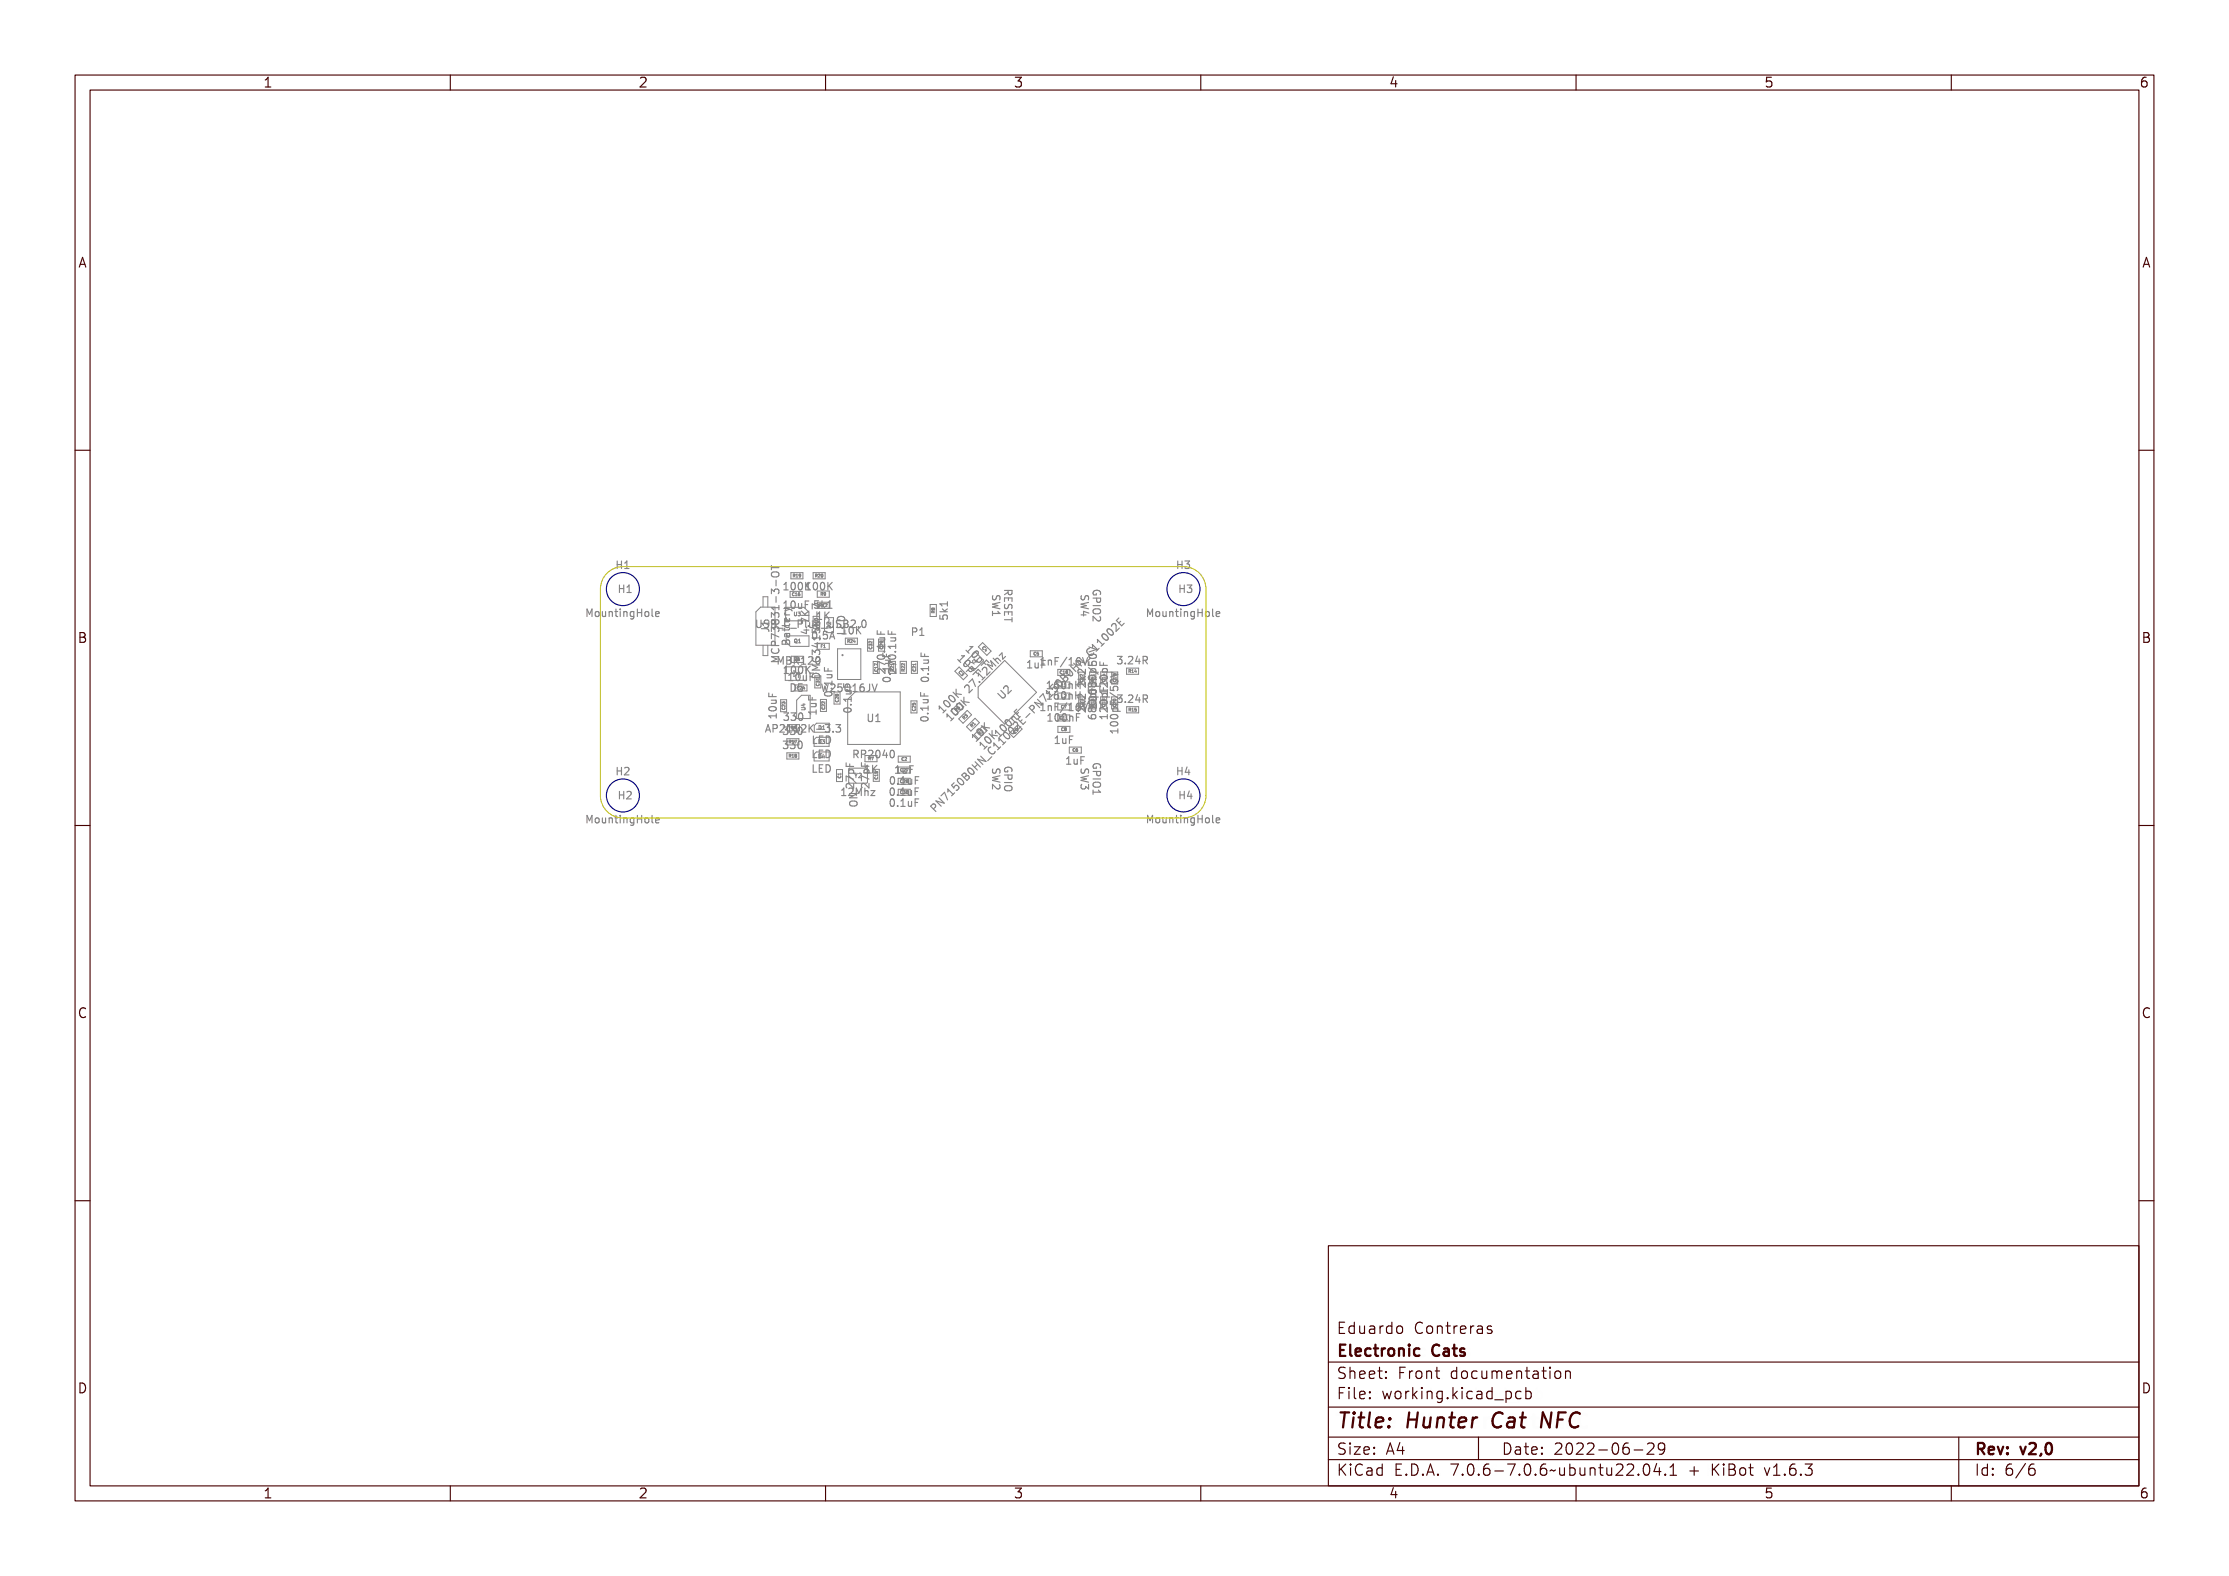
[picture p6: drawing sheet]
<svg xmlns="http://www.w3.org/2000/svg" width="297mm" height="210mm" viewBox="0 0 297 210" stroke-linecap="round" stroke-linejoin="round" font-family="sans-serif">
<defs><g id="words">
<text font-size="2.7" fill="#480000" x="178" y="190.3">Title: Hunter Cat NFC</text>
<g font-size="2" fill="#480000">
<text x="178" y="177.7">Eduardo Contreras</text>
<text x="178" y="180.7">Electronic Cats</text>
<text x="178" y="183.7">Sheet: Front documentation</text>
<text x="178" y="186.5">File: working.kicad_pcb</text>
<text x="178" y="193.9">Size: A4</text>
<text x="178" y="196.6">KiCad E.D.A. 7.0.6-7.0.6~ubuntu22.04.1 + KiBot v1.6.3</text>
<text x="200" y="193.9">Date: 2022-06-29</text>
<text x="263" y="196.6">Id: 6/6</text>
<text x="263" y="193.9">Rev: v2,0</text>
</g>
<g font-size="1.7" fill="#480000">
<text x="35" y="11.7">1</text>
<text x="85" y="11.7">2</text>
<text x="135" y="11.7">3</text>
<text x="185" y="11.7">4</text>
<text x="235" y="11.7">5</text>
<text x="285" y="11.7">6</text>
<text x="10.5" y="35.7">A</text>
<text x="285.5" y="35.7">A</text>
<text x="10.5" y="85.6">B</text>
<text x="285.5" y="85.6">B</text>
<text x="10.5" y="135.7">C</text>
<text x="285.5" y="135.7">C</text>
<text x="10.5" y="185.6">D</text>
<text x="285.5" y="185.6">D</text>
<text x="35" y="199.7">1</text>
<text x="85" y="199.7">2</text>
<text x="135" y="199.7">3</text>
<text x="185" y="199.7">4</text>
<text x="235" y="199.7">5</text>
<text x="285" y="199.7">6</text>
</g>
<g font-size="1.3" fill="#848484">
<text x="82.2" y="75.8">H1</text>
<text x="156.9" y="75.8">H3</text>
<text x="78.2" y="82.2">MountingHole</text>
<text x="82.5" y="79">H1</text>
<text x="101.3" y="83.7">USB_C_Plug_USB2.0</text>
<text x="104.5" y="81.1">10uF 5k1</text>
<text x="104.6" y="78.7">100K100K</text>
<text x="108.9" y="82.6">1K</text>
<text x="132.2" y="79.5" transform="rotate(90 132.2 79.5)">SW1</text>
<text x="133.8" y="78.7" transform="rotate(90 133.8 78.7)">RESET</text>
<text x="152.9" y="82.2">MountingHole</text>
<text x="157.2" y="79">H3</text>
<text x="104" y="88.6">MBR120</text>
<text x="104.6" y="89.8">100K</text>
<text x="108.1" y="85.2">0.5A</text>
<text x="112.2" y="84.5">10K</text>
<text x="112.6" y="84.5" transform="rotate(-90 112.6 84.5)">LED</text>
<text x="121.5" y="84.7">P1</text>
<text x="136.9" y="89.1">1uF</text>
<text x="138.9" y="88.7">1nF/16V</text>
<text x="148.9" y="88.5">3.24R</text>
<text x="105.1" y="90.7">10uF</text>
<text x="105.4" y="92.2">D5</text>
<text x="110" y="92.2">W25Q16JV</text>
<text x="133.7" y="93.2" transform="rotate(-45 133.7 93.2)">U2</text>
<text x="138.9" y="94.7">1nF/16V</text>
<text x="139.7" y="93.2">160nH</text>
<text x="139.7" y="91.8">160nH</text>
<text x="148.9" y="93.7">3.24R</text>
<text x="102.6" y="97.6">AP2112K-3.3</text>
<text x="104.4" y="97.9">330</text>
<text x="104.4" y="99.8">330</text>
<text x="104.5" y="96">330</text>
<text x="108.3" y="101">LED</text>
<text x="108.3" y="99.1">LED</text>
<text x="114" y="101">RP2040</text>
<text x="115.6" y="96.2">U1</text>
<text x="139.7" y="96.1">100nF</text>
<text x="140.6" y="99.1">1uF</text>
<text x="142.1" y="101.9">1uF</text>
<text x="82.2" y="103.3">H2</text>
<text x="82.5" y="106.5">H2</text>
<text x="108.3" y="102.9">LED</text>
<text x="112.3" y="106.1">12Mhz</text>
<text x="114.3" y="107.4" transform="rotate(-90 114.3 107.4)">ON</text>
<text x="115.3" y="103">1K</text>
<text x="118.5" y="106">0.1uF</text>
<text x="118.5" y="107.5">0.1uF</text>
<text x="118.5" y="104.5">0.1uF</text>
<text x="119.3" y="103.1">1uF</text>
<text x="126.8" y="106.1" transform="rotate(-45 126.8 106.1)">PN7150B0HN_C11002E-PN7150B0HN_C11002E</text>
<text x="156.9" y="103.3">H4</text>
<text x="157.2" y="106.5">H4</text>
<text x="78.2" y="109.7">MountingHole</text>
<text x="152.9" y="109.7">MountingHole</text>
</g>
<text font-size=".8" fill="#848484" x="113.9" y="103.7">Y2</text>
<g font-size=".7" fill="#848484">
<text x="105.8" y="82.1">U3</text>
<text x="105.9" y="85.7">Q1</text>
<text x="109.1" y="99.1">D3</text>
<text x="109.1" y="101">D4</text>
<text x="109.1" y="97.2">D1</text>
</g>
<g font-size=".5" fill="#848484">
<text x="105.7" y="76.9">R19</text>
<text x="108.7" y="76.9">R20</text>
<text x="105.6" y="79.4">C16</text>
<text x="109.2" y="80.9">R12</text>
<text x="109.4" y="79.4">R9</text>
<text x="105.9" y="88.1">R6</text>
<text x="109.4" y="86.3">F1</text>
<text x="113" y="85.6">R24</text>
<text x="137.8" y="87.3">C5</text>
<text x="141.3" y="89.8">C10</text>
<text x="150.4" y="89.6">R14</text>
<text x="106.2" y="91.9">C24</text>
<text x="141.3" y="95.9">C11</text>
<text x="141.4" y="94.4">C7</text>
<text x="141.4" y="91.5">L1</text>
<text x="141.4" y="93">L2</text>
<text x="150.4" y="94.8">R15</text>
<text x="105.2" y="99">R17</text>
<text x="105.2" y="100.9">R18</text>
<text x="105.4" y="97.2">R4</text>
<text x="115.7" y="101.3">R7</text>
<text x="120.2" y="101.4">C2</text>
<text x="141.4" y="97.4">C8</text>
<text x="143" y="100.1">C6</text>
<text x="120" y="104.3">C26</text>
<text x="120" y="105.8">C30</text>
<text x="120" y="102.8">C27</text>
</g>
</g></defs>
<g fill="none" stroke="#848484" stroke-width=".15">
<path d="M102.8 79.1v-.6l.4 .3 .1-.3h.4l.1 .2-.1 .4M102.8 75.4v.5M102.8 75.6h1M102.9 76.6h.1v.4h.8v.1h-.8v.3h-.1zM102.9 79.2h.3l.1 .1a.31 .31 0 0 1 .5-.1 .31 .31 0 0 1 0 .5h-.1a.23 .23 0 0 0 0-.3 .23 .23 0 0 0-.3 0v.2h-.1a.19 .19 0 0 0-.1-.3 .19 .19 0 0 0-.3 .1 .19 .19 0 0 0 .1 .2l-.1 .1zM102.9 76.3a.67 .67 0 0 1 .9 .1 .33 .33 0 0 1-.3 .5h-.4a.34 .34 0 0 1-.3-.3 .34 .34 0 0 1 .1-.3zM103 77.6l.1-.1a.53 .53 0 0 1 .7 .3 .55 .55 0 0 1-.5 .3 .55 .55 0 0 1-.5-.3zM103 77.7l.5-.1 .2 .2a.51 .51 0 0 1-.8 0zM103.4 77.3v.8M103.4 79.5v.8M103.4 78.5h.1v.3h-.1zM104.7 77.7h.4v.8h.2v.2h-.5v-.2h.2v-.7h-.3z"/>
<path d="M105.5 77.8a.27 .27 0 0 1 .5 0l.1 .1a.43 .43 0 0 1 0 .5 .43 .43 0 0 1-.5 .2 .7 .7 0 0 1-.1-.8zM105.7 77.8h.1a.54 .54 0 0 1 0 .8l-.2-.3zM106.4 77.8a.27 .27 0 0 1 .4 0l.1 .1a.43 .43 0 0 1 0 .5 .43 .43 0 0 1-.4 .2 .69 .69 0 0 1-.1-.8zM106.5 77.8h.1a.54 .54 0 0 1 0 .8l-.2-.3zM107.1 77.7h.1v.4l.4-.4h.2l-.4 .4 .4 .6h-.2l-.3-.5-.1 .1v.4h-.1zM107.7 77.7h.4v.8h.2v.2h-.6v-.2h.2v-.7h-.2zM108.5 77.8a.27 .27 0 0 1 .5 0v.1a.43 .43 0 0 1 .1 .5 .43 .43 0 0 1-.5 .2 .69 .69 0 0 1-.1-.8zM108.7 77.8a.54 .54 0 0 1 0 .8l-.1-.3zM109.3 77.8a.27 .27 0 0 1 .5 0v.1a.43 .43 0 0 1 .1 .5 .43 .43 0 0 1-.5 .2 .7 .7 0 0 1-.1-.8zM109.5 77.8a.54 .54 0 0 1 0 .8l-.1-.3zM110 77.7h.2v.4l.4-.4h.1l-.3 .4 .3 .6h-.1l-.3-.5-.1 .1v.4h-.2zM132.2 79.6h.2a.23 .23 0 0 0-.1 .3 .23 .23 0 0 0 .3 .1 .33 .33 0 0 1 .4-.4 .33 .33 0 0 1 .1 .6h-.1a.21 .21 0 0 0 .1-.3 .21 .21 0 0 0-.3-.1 .33 .33 0 0 1-.4 .4 .33 .33 0 0 1-.2-.5z"/>
<path d="M133.8 78.8h1a.49 .49 0 0 1-.2 .6h-.2l-.1-.2-.5 .3v-.1l.3-.2 .1-.2v-.1h-.4zM133.8 79.6h1v.6h-.1v-.4h-.3v.4h-.1v-.4h-.4v.4h-.1zM134.3 78.9h.4v.2a.17 .17 0 0 1-.2 .2 .17 .17 0 0 1-.2-.2zM144 79.6h.2a.23 .23 0 0 0-.1 .3 .23 .23 0 0 0 .3 .1 .33 .33 0 0 1 .4-.4 .33 .33 0 0 1 .1 .6h-.1a.21 .21 0 0 0 .1-.3 .21 .21 0 0 0-.3-.1 .33 .33 0 0 1-.4 .4 .33 .33 0 0 1-.2-.5zM144.1 79.4l-.1 .3 .2 .2 .3-.1 .2-.4h.3v.2v.3M145.6 79.6h1a.5 .5 0 0 1-.2 .6h-.1a.33 .33 0 0 1-.3-.4h-.4zM145.6 79.7h1v.4v.1l-.3 .1-.1-.1-.1-.5M145.7 78.9a.49 .49 0 0 1 .6-.2 .49 .49 0 0 1 .3 .6l-.2 .1 .1-.2a.37 .37 0 0 0-.4-.3 .37 .37 0 0 0-.4 .4h.3v-.2h.1v.3h-.5v-.2zM146.1 79.1v.2h-.4a.48 .48 0 0 1 .4-.7 .48 .48 0 0 1 .5 .5v.1M146.1 79.8h.4v.1a.18 .18 0 0 1-.2 .2 .18 .18 0 0 1-.2-.2zM78.2 81.2h.2l.2 .5 .2-.5h.1v1h-.1v-.9l-.2 .6h-.1l-.1-.6v.9h-.2zM79.2 81.5a.35 .35 0 0 1 .5 .3 .35 .35 0 0 1-.5 .3l-.1-.3z"/>
<path d="M79.3 81.6a.26 .26 0 0 1 .3 .2 .26 .26 0 0 1-.3 .3l-.1-.1zM79.9 81.5h.1l.1 .5 .1 .1 .1-.1 .1-.5h.1v.7h-.1v-.1a.23 .23 0 0 1-.3 .1 .23 .23 0 0 1-.2-.3zM80.7 81.5h.1v.1a.23 .23 0 0 1 .3-.1 .23 .23 0 0 1 .2 .2v.5h-.1l-.1-.5-.2-.1v.1l-.1 .5h-.1zM81.7 81.3h.1v.2h.3v.1h-.3v.4l.3 .1v.1l-.4-.1v-.5h-.2v-.1h.2zM82.4 81.5h.3v.6h.2v.1h-.6v-.1h.3v-.5h-.2zM82.6 81.2h.1v.1h-.1zM83.1 81.5h.1v.1a.23 .23 0 0 1 .3-.1 .23 .23 0 0 1 .2 .2v.5h-.1v-.5l-.2-.1-.1 .1-.1 .5h-.1zM84 81.6l.2-.1 .2 .1v-.1h.1v.7a.28 .28 0 0 1-.2 .3 .28 .28 0 0 1-.3-.2 .24 .24 0 0 0 .3 .1 .24 .24 0 0 0 .1-.3l-.1 .1a.36 .36 0 0 1-.4-.2 .36 .36 0 0 1 .1-.4zM84.1 81.6a.26 .26 0 0 1 .3 .2 .26 .26 0 0 1-.3 .3l-.1-.2zM84.7 81.2h.1v.4h.4v-.4h.1v1h-.1v-.5h-.4v.5h-.1zM85.6 81.5a.35 .35 0 0 1 .5 .3 .35 .35 0 0 1-.5 .3l-.1-.3zM85.7 81.6a.26 .26 0 0 1 .3 .2 .26 .26 0 0 1-.3 .3l-.1-.1z"/>
<path d="M86.3 81.2h.3v.8l.3 .1v.1l-.3-.1-.1-.8h-.2zM87.2 81.6a.32 .32 0 0 1 .4-.1 .32 .32 0 0 1 .1 .4h-.5a.28 .28 0 0 0 .2 .2 .28 .28 0 0 0 .3-.1 .33 .33 0 0 1-.4 .2 .33 .33 0 0 1-.2-.4zM87.3 81.6h.2l.1 .2h-.4zM100.8 82.6v.8l.1 .2M101.4 82.7h.1v.7a.18 .18 0 0 0 .2 .2 .18 .18 0 0 0 .1-.2v-.7h.2v.6a.32 .32 0 0 1-.3 .4 .32 .32 0 0 1-.3-.4zM102.1 97.3h.5M102.3 82.8l.3-.1h.1v.2a.21 .21 0 0 0-.3-.1 .21 .21 0 0 0 0 .3 .33 .33 0 0 1 .4 .4 .33 .33 0 0 1-.6 .2v-.2a.23 .23 0 0 0 .3 .1 .23 .23 0 0 0 .1-.3 .31 .31 0 0 1-.4-.2 .31 .31 0 0 1 .1-.3zM102.3 96.6l-.3 1M102.4 92.3v.5h1M102.5 94.3a.59 .59 0 0 1 .9 .2 .57 .57 0 0 1-1-.1zM102.5 95.1h.9v-.2h.1v.6h-.1v-.2h-.8l.1 .2h-.1zM102.5 92.5h.1v.5h.3v-.4h.1v.4h.5v.1h-1z"/>
<path d="M102.5 94.3a.62 .62 0 0 1 1 .1 .56 .56 0 0 1-.5 .4 .56 .56 0 0 1-.5-.4zM102.6 94.4l.6-.1 .2 .1a.54 .54 0 0 1-.8 0zM102.8 93.4h.7v.1h-.1a.23 .23 0 0 1 .1 .3 .23 .23 0 0 1-.3 .1h-.4v-.1h.5l.1-.2-.1-.1h-.5zM102.8 93.3h.6M102.9 86.3h.9v.1h-.8l.5 .2v.1l-.5 .2h.8v.1h-.9v-.2l.5-.2-.5-.1zM102.9 83.9l.9 .4v.1l-.8-.3v.4h-.1zM102.9 80.9h.8v-.2h.1v.6h-.1v-.3h-.7v.3h-.1zM102.9 86.4a.47 .47 0 0 0 .3 .7 .47 .47 0 0 0 .6-.5l-.1-.2M102.9 85.5h.1v.2a.37 .37 0 0 0 .4 .3 .37 .37 0 0 0 .3-.5h.1a.46 .46 0 0 1-.1 .6 .46 .46 0 0 1-.6 0 .4 .4 0 0 1-.2-.6zM102.9 83.2h.3l.1 .1a.31 .31 0 0 1 .5-.1 .31 .31 0 0 1 0 .5h-.1a.23 .23 0 0 0 0-.3 .23 .23 0 0 0-.3 0v.2h-.1a.19 .19 0 0 0-.1-.3 .19 .19 0 0 0-.3 .1 .19 .19 0 0 0 .1 .2l-.1 .1zM102.9 82.4h.3l.1 .1a.28 .28 0 0 1 .4-.1 .28 .28 0 0 1 0 .4 .28 .28 0 0 1-.4-.1 .27 .27 0 0 1-.4 .2 .27 .27 0 0 1 0-.5zM102.9 81.6h.3l.1 .1a.31 .31 0 0 1 .5-.1 .31 .31 0 0 1 0 .5h-.1a.23 .23 0 0 0 0-.3 .23 .23 0 0 0-.3 0v.2h-.1a.19 .19 0 0 0-.1-.3 .19 .19 0 0 0-.3 .1 .19 .19 0 0 0 .1 .2l-.1 .1z"/>
<path d="M102.9 92.5v.3M102.9 84.8l.2-.1a.33 .33 0 0 1 .3 .5h.4v.1h-.9zM103 96.6h.1l.3 1h-.1l-.1-.3h-.3l-.1 .3h-.1zM103 82.7h.3a.24 .24 0 0 1 .3 .2 .24 .24 0 0 1-.2 .3 .27 .27 0 0 1 .2 .3 .27 .27 0 0 1-.3 .2h-.3zM103 84.9h.3v.3h-.3zM103 96.7l.2 .5h-.3zM103.1 83.2h.2a.18 .18 0 0 1 .2 .2 .18 .18 0 0 1-.2 .2h-.2zM103.1 82.8h.2a.15 .15 0 0 1 .2 .2 .15 .15 0 0 1-.2 .1h-.2zM103.3 86v-.5l-.2-.1-.2 .1-.1 .1v.4h1M103.3 93.3l.1 .1v.3h-.6M103.4 80.1h.1v.3h-.1zM103.4 95.1v.6"/>
<path d="M103.4 95.4h-1l.3 .3M103.6 96.6a.5 .5 0 0 1 .6 .2v.1a.33 .33 0 0 1-.5 .3v.4h-.1zM103.7 83.9l.8 .1zM103.7 96.7h.2a.18 .18 0 0 1 .1 .2 .18 .18 0 0 1-.1 .2h-.2zM103.7 82.2l.1-.4-.1-.1h-.4l-.1 .3-.4-.4v.7M103.8 87.5h-1l.7 .3-.7 .4h1M103.8 80.7v.6M103.8 84.9l-1-.5v.7M103.8 81h-1l.3 .3M104.1 87.6h.2l.1 .5 .2-.5h.2v1h-.1v-.9l-.2 .5h-.1l-.2-.5v.9h-.1zM104.3 85.4l.2-.1 .2 .2a.27 .27 0 0 1 .2-.2 .27 .27 0 0 1 .3 .2v.3h-1zM104.3 96.7a.35 .35 0 0 1 .6 .1 .35 .35 0 0 1-.2 .5l-.2 .2h.4v.1h-.6l.3-.3a.27 .27 0 0 0 .2-.3 .27 .27 0 0 0-.2-.3l-.3 .1z"/>
<path d="M104.4 85.6h.2l.1 .1a.27 .27 0 0 1 .4-.2 .27 .27 0 0 1 .2 .3v.3h-1zM104.4 85.7h.3v.3h-.3zM104.5 84h.1v.2h.5l.1-.2h.1l-.1 .2-.1 .1-.5 .1v.2h-.1v-.2h-.2v-.2h.2zM104.5 83.2h.1v.2h.5l.1-.2h.1l-.1 .2-.1 .1-.5 .1v.2h-.1v-.2h-.2v-.2h.2zM104.5 80.7l.5 .2a.45 .45 0 0 1 .5 .4l-.3-.2-.7 .3v-.2l.6-.2-.6-.2zM104.5 81.9h.7M104.5 81.7l.2 .2M104.6 81.5h.1a.24 .24 0 0 0 0 .3 .24 .24 0 0 0 .2 .1h.4v.1h-.8v-.1h.2a.26 .26 0 0 1-.1-.4zM104.6 97a.29 .29 0 0 1 .4 0 .29 .29 0 0 1-.1 .4 .31 .31 0 0 1 .2 .5 .31 .31 0 0 1-.5 0l-.1-.1a.23 .23 0 0 0 .4 0 .23 .23 0 0 0 0-.3h-.2v-.2a.19 .19 0 0 0 .3 0 .19 .19 0 0 0-.1-.3 .19 .19 0 0 0-.3 .1zM104.6 98.9a.29 .29 0 0 1 .4-.1 .29 .29 0 0 1-.1 .5 .31 .31 0 0 1 .2 .4 .31 .31 0 0 1-.5 .1l-.1-.2a.23 .23 0 0 0 .4 .1 .23 .23 0 0 0 0-.4h-.2v-.1a.19 .19 0 0 0 .3 0 .19 .19 0 0 0-.1-.3 .19 .19 0 0 0-.3 .1zM104.6 84.8h.7v.1h-.2a.25 .25 0 0 1 .2 .3 .25 .25 0 0 1-.3 .1 .25 .25 0 0 1-.2-.3v-.1a.24 .24 0 0 0-.2 .2 .24 .24 0 0 0 .1 .2 .3 .3 0 0 1-.1-.5zM104.6 82.4l.3-.1v.5a.28 .28 0 0 0 .3-.1 .28 .28 0 0 0-.1-.4 .33 .33 0 0 1 .2 .4 .33 .33 0 0 1-.4 .3 .33 .33 0 0 1-.4-.2 .33 .33 0 0 1 .1-.4z"/>
<path d="M104.6 80.2h.4v.8h.2v.1h-.5v-.1h.2v-.7h-.3zM104.6 95.1a.29 .29 0 0 1 .5 0 .29 .29 0 0 1-.1 .4 .31 .31 0 0 1 .2 .5 .31 .31 0 0 1-.5 0l-.1-.1a.23 .23 0 0 0 .4 0 .23 .23 0 0 0 0-.3h-.2v-.1a.19 .19 0 0 0 .2-.1 .19 .19 0 0 0 0-.3 .19 .19 0 0 0-.3 .1zM104.7 82.5l.1-.1v.4l-.2-.1zM104.7 82.8l.3-.1h.2v.2l-.2-.1a.38 .38 0 0 0-.3 .4 .38 .38 0 0 0 .4 .3l.1 .1a.46 .46 0 0 1-.6-.1 .46 .46 0 0 1 0-.5zM104.7 85.5v.3M104.7 84.4l-.2 .2 .1 .2M104.8 88.9l.3-.1v.9h.2v.1h-.5v-.1h.2v-.8l-.2 .1zM104.8 84.4v.3l.2 .2 .2-.2v-.3M104.8 85.7h.3v.3h-.3zM104.9 84.9a.21 .21 0 0 1 .2 .1 .21 .21 0 0 1 0 .2h-.2zM105 87.6h.2a.24 .24 0 0 1 .3 .1 .24 .24 0 0 1-.1 .3 .27 .27 0 0 1 .2 .4 .27 .27 0 0 1-.4 .2h-.2zM105.1 88.1h.1a.18 .18 0 0 1 .3 .2 .18 .18 0 0 1-.3 .1h-.1z"/>
<path d="M105.1 87.7h.1a.15 .15 0 0 1 .2 .1 .15 .15 0 0 1-.2 .2h-.1zM105.2 96.7l.4-.1v.9h.2v.1h-.6v-.1h.2v-.8l-.2 .1zM105.3 89.8h.3v.8h.2v.1h-.5v-.1h.2v-.7h-.2zM105.3 83.9l.8 .1zM105.4 97a.29 .29 0 0 1 .4 0 .29 .29 0 0 1 0 .4 .31 .31 0 0 1 .1 .5 .31 .31 0 0 1-.5 0l-.1-.1a.23 .23 0 0 0 .4 0 .23 .23 0 0 0 0-.3h-.2v-.2a.19 .19 0 0 0 .3 0 .19 .19 0 0 0-.1-.3 .19 .19 0 0 0-.3 .1zM105.4 98.9a.29 .29 0 0 1 .4-.1 .29 .29 0 0 1 0 .5 .31 .31 0 0 1 .1 .4 .31 .31 0 0 1-.5 .1l-.1-.2a.23 .23 0 0 0 .4 .1 .23 .23 0 0 0 0-.4h-.2v-.1a.19 .19 0 0 0 .3 0 .19 .19 0 0 0-.1-.3 .19 .19 0 0 0-.3 .1zM105.4 80.3a.27 .27 0 0 1 .5 0l.1 .1a.43 .43 0 0 1 0 .5 .43 .43 0 0 1-.5 .2 .69 .69 0 0 1-.1-.8zM105.5 95.1a.29 .29 0 0 1 .4 0 .29 .29 0 0 1-.1 .4 .31 .31 0 0 1 .2 .5 .31 .31 0 0 1-.5 0l-.1-.1a.23 .23 0 0 0 .4 0 .23 .23 0 0 0 0-.3h-.2v-.1a.19 .19 0 0 0 .2-.1 .19 .19 0 0 0 0-.3 .19 .19 0 0 0-.3 .1zM105.6 88.9a.27 .27 0 0 1 .5 0v.2a.43 .43 0 0 1 0 .5 .43 .43 0 0 1-.4 .2 .69 .69 0 0 1-.1-.9zM105.6 80.3l.1-.1a.54 .54 0 0 1 0 .8l-.2-.2zM105.7 88.9h.1a.54 .54 0 0 1 0 .8l-.1-.2zM105.7 87.6a.49 .49 0 0 1 .6 .1v.2l-.2 .2 .4 .5h-.2l-.2-.4-.1-.1h-.1v.5h-.2z"/>
<path d="M105.9 87.7h.1a.17 .17 0 0 1 .2 .2 .17 .17 0 0 1-.2 .1h-.1zM106 96.7l.4-.1v.9h.2v.1h-.6v-.1h.2v-.8l-.2 .1zM106.1 89.9a.27 .27 0 0 1 .5 0v.1a.43 .43 0 0 1 0 .5 .43 .43 0 0 1-.4 .2 .69 .69 0 0 1-.1-.8zM106.2 80.4h.1v.5l.2 .1 .1-.1v-.5h.2v.7h-.2v-.1a.23 .23 0 0 1-.2 .1 .23 .23 0 0 1-.2-.2zM106.2 82.7a.5 .5 0 0 1 .6 .2v.1a.33 .33 0 0 1-.5 .3v.4h-.1zM106.2 97.1a.27 .27 0 0 1 .5 0v.1a.43 .43 0 0 1 .1 .5 .43 .43 0 0 1-.5 .2 .69 .69 0 0 1-.1-.8zM106.2 98.9a.27 .27 0 0 1 .5 0v.2a.43 .43 0 0 1 .1 .5 .43 .43 0 0 1-.5 .2 .69 .69 0 0 1-.1-.9zM106.2 89.9h.1a.54 .54 0 0 1 0 .8l-.1-.3zM106.3 95.2a.27 .27 0 0 1 .5 0v.1a.43 .43 0 0 1 .1 .5 .43 .43 0 0 1-.5 .2 .7 .7 0 0 1-.1-.8zM106.3 82.8h.2a.18 .18 0 0 1 .2 .2 .18 .18 0 0 1-.2 .2h-.2zM106.4 97.1v-.1a.54 .54 0 0 1 0 .8l-.1-.2zM106.4 98.9a.54 .54 0 0 1 0 .8l-.1-.2z"/>
<path d="M106.4 88.9a.27 .27 0 0 1 .5 0v.2a.43 .43 0 0 1 0 .5 .43 .43 0 0 1-.4 .2 .69 .69 0 0 1-.1-.9zM106.5 95.2a.54 .54 0 0 1 0 .8l-.1-.3zM106.5 88.9h.1a.54 .54 0 0 1 0 .8l-.1-.2zM106.6 87.6h.4v.8h.2v.2h-.6v-.2h.2v-.7h-.2zM106.8 96.7a.35 .35 0 0 1 .5 .1 .35 .35 0 0 1-.2 .5l-.2 .2h.4v.1h-.6l.3-.3a.27 .27 0 0 0 .2-.3 .27 .27 0 0 0-.2-.3l-.2 .1zM106.8 82h1M106.8 81.4l.6 .6M106.9 90h.1v.6l.1 .1 .2-.2v-.5h.1v.7h-.1v-.1a.23 .23 0 0 1-.3 .1 .23 .23 0 0 1-.1-.2zM106.9 83.9h.6v-.1h.1v.1h.2v.2h-.2v.4h-.1l-.6-.4zM106.9 82.2l.9 .4v.1l-.8-.3v.4h-.1zM106.9 81.3l.4 .4 .5-.4v.2l-.5 .3 .1 .1h.4v.1h-.9v-.1h.4l-.4-.4zM107 84.1h.5v.3z"/>
<path d="M107 82.7h.3v.8l.3 .1v.1l-.4-.1v-.9h-.2zM107 80.2h.6v.1h-.4v.3h.4v.1h-.4v.4h-.2zM107.1 88.8h.1v.4l.5-.4h.1l-.4 .4 .4 .6h-.1l-.4-.5-.1 .1v.4h-.1zM107.4 87.6a.35 .35 0 0 1 .5 .1 .35 .35 0 0 1-.2 .5l-.2 .2h.4v.2h-.5l.2-.4a.27 .27 0 0 0 .2-.3 .27 .27 0 0 0-.2-.2l-.2 .1zM107.5 96.6h.2v.5l.4-.5h.1l-.3 .4 .4 .6h-.2l-.3-.5-.1 .1v.4h-.2zM107.6 83.2h.2v.2h-.2zM107.7 89.8h.5v.1h-.4v.3h.4v.1h-.4v.4h-.1zM107.7 92.8v.5h1M107.8 81.4l-.6 .5M107.8 82.9h.1v.6l.2 .1 .1-.1 .1-.6h.1v.8h-.1v-.1a.23 .23 0 0 1-.3 .1 .23 .23 0 0 1-.2-.3zM107.8 94.7h.9v-.2h.1v.5h-.1v-.2h-.8l.1 .2h-.1zM107.8 92.9h.1v.4h.3v-.4h.1v.4h.5v.1h-1z"/>
<path d="M108.1 93.7h.7v.1h-.1a.23 .23 0 0 1 .1 .3 .23 .23 0 0 1-.3 .2h-.4v-.1l.5-.1 .1-.1-.1-.1-.5-.1zM108.1 93.7h.6M108.2 87.7a.27 .27 0 0 1 .5 0l.1 .1a.43 .43 0 0 1 0 .5 .43 .43 0 0 1-.5 .2 .7 .7 0 0 1-.1-.8zM108.2 92.9v.4M108.3 84.3a.27 .27 0 0 1 .4 0l.1 .2a.43 .43 0 0 1 0 .5 .43 .43 0 0 1-.4 .2 .7 .7 0 0 1-.1-.9zM108.3 87.9h1v.1h-.9l.5 .2v.1l-.5 .2h.9v.1h-1v-.2l.5-.2-.5-.1zM108.3 85.6h.6v-.1h.1v.1h.3v.2h-.3v.4h-.1l-.6-.4zM108.3 84.9h.9v-.2h.1v.6h-.1v-.3h-.8l.1 .3h-.2zM108.3 84h.1v.4h.2a.36 .36 0 0 1 .5-.5 .36 .36 0 0 1 .1 .6h-.1a.26 .26 0 0 0 .1-.3 .26 .26 0 0 0-.4-.1 .26 .26 0 0 0 0 .4h-.5zM108.3 83.1h.6a.32 .32 0 0 1 .4 .3 .32 .32 0 0 1-.4 .3h-.6v-.1h.7a.18 .18 0 0 0 .2-.2 .18 .18 0 0 0-.2-.1h-.7zM108.3 81.5l1 .4v.1l-.9-.3v.4h-.1zM108.3 87.2h.2l-.1 .1a.37 .37 0 0 0 .4 .4 .37 .37 0 0 0 .3-.5h-.2v.2h-.1v-.3h.4a.44 .44 0 0 1 0 .6 .44 .44 0 0 1-.6 0 .38 .38 0 0 1-.3-.5z"/>
<path d="M108.3 86.4h.3l.2 .1a.31 .31 0 0 1 .4-.1 .31 .31 0 0 1 .1 .5h-.2a.23 .23 0 0 0 .1-.3 .23 .23 0 0 0-.4 0v.2h-.1a.19 .19 0 0 0-.1-.3 .19 .19 0 0 0-.2 .1 .19 .19 0 0 0 0 .2l-.1 .1zM108.4 87.7h.1a.54 .54 0 0 1 0 .8l-.2-.3zM108.4 84.3h.1a.54 .54 0 0 1 0 .8l-.2-.2zM108.4 85.8h.5v.3zM108.4 88.8a.52 .52 0 0 1 .6 0 .52 .52 0 0 1 .3 .6h-1zM108.4 98.1h.2v.9h.4v.1h-.6zM108.5 97.2h.3v.1h-.3zM108.5 88.9h.6l.1 .3h-.8zM108.6 85.8h.6M108.6 80.1h.5v.1h-.4v.3a.36 .36 0 0 1 .5 .4 .36 .36 0 0 1-.6 .2v-.2a.26 .26 0 0 0 .4 .1 .26 .26 0 0 0 0-.4 .26 .26 0 0 0-.4 0zM108.6 83l.2-.1 .2 .1v-.1h.2v.7a.28 .28 0 0 1-.2 .3 .28 .28 0 0 1-.4-.1 .24 .24 0 0 0 .3 0 .24 .24 0 0 0 .1-.2 .36 .36 0 0 1-.4-.1 .36 .36 0 0 1 0-.5zM108.6 93.7l.1 .2v.2l-.6 .1"/>
<path d="M108.7 89.7h.1a.44 .44 0 0 1 .4 .6h-1M108.7 83.1l.1-.1a.26 .26 0 0 1 .2 .3 .26 .26 0 0 1-.2 .3l-.1-.2zM108.7 94.6v.6M108.7 94.9h-1l.3 .3M108.9 82.5h.1v.3h-.1zM108.9 85.6v.6l-.7-.2M108.9 89l-.7 .3h1M109.2 96.7a.29 .29 0 0 1 .4-.1 .29 .29 0 0 1 0 .5 .31 .31 0 0 1 .1 .4 .31 .31 0 0 1-.5 .1l-.1-.2a.23 .23 0 0 0 .4 .1 .23 .23 0 0 0 0-.4h-.2v-.1a.19 .19 0 0 0 .3-.1 .19 .19 0 0 0-.1-.2 .19 .19 0 0 0-.3 0zM109.2 85h.2v.2h-.2zM109.2 87.7v.6M109.2 87.1v-.3l-.2-.2-.3 .1-.1 .3-.4-.4v.6M109.2 98.1h.6v.2h-.4v.2h.4v.2h-.4v.3h.4v.1h-.6z"/>
<path d="M109.3 83.9l.8 .1zM109.4 80.1h.2v.6l.3-.3h.1l-.3 .2 .4 .5h-.2l-.2-.4-.1 .1v.3h-.2zM109.8 84.2h.5v.1h-.4v.3a.36 .36 0 0 1 .5 .4 .36 .36 0 0 1-.6 .2v-.2a.26 .26 0 0 0 .4 .1 .26 .26 0 0 0 0-.4 .26 .26 0 0 0-.4 0zM109.9 88.9v.5h1M109.9 90.8h.9v-.2h.1v.5h-.1v-.2h-.8l.1 .2h-.1zM109.9 88.9h.1v.5h.3v-.4h.1v.4h.5v.1h-1zM109.9 92.3a.62 .62 0 0 1 1 .2 .56 .56 0 0 1-.5 .3 .56 .56 0 0 1-.5-.3zM110 91.2h.1l.1 .8 .1-.5h.1l.1 .5 .1-.8h.2l-.2 1h-.1l-.1-.6-.2 .6h-.1zM110 98.1a.5 .5 0 0 1 .6 .5 .5 .5 0 0 1-.6 .5zM110 92.4l.6-.1 .2 .2a.54 .54 0 0 1-.8 0zM110.1 98.3a.38 .38 0 0 1 .4 .3 .38 .38 0 0 1-.4 .4zM110.2 89.8h.7v.1h-.1a.23 .23 0 0 1 .1 .3 .23 .23 0 0 1-.3 .1h-.4v-.1h.5l.1-.2-.1-.1h-.5z"/>
<path d="M110.2 97.4h.1v.2h-.1zM110.2 82.7h.1v.7a.18 .18 0 0 0 .2 .2 .18 .18 0 0 0 .2-.2v-.7h.1v.6a.32 .32 0 0 1-.3 .4 .32 .32 0 0 1-.3-.4zM110.2 89.9h.7M110.3 80.2l.3-.1v.9h.2v.1h-.5v-.1h.2v-.8l-.2 .1zM110.3 89.1v.3M110.7 91.6h.2v.2h-.2zM110.8 89.9l.1 .1-.1 .3h-.6M110.8 96.7a.29 .29 0 0 1 .4-.1 .29 .29 0 0 1 0 .5 .31 .31 0 0 1 .1 .4 .31 .31 0 0 1-.5 .1l-.1-.2a.23 .23 0 0 0 .4 .1 .23 .23 0 0 0 0-.4h-.2v-.1a.19 .19 0 0 0 .3-.1 .19 .19 0 0 0-.1-.2 .19 .19 0 0 0-.3 0zM110.8 84.2h.2l.3 1h-.2v-.3h-.4v.3h-.2zM110.9 91.3a.35 .35 0 0 1 .5 0 .35 .35 0 0 1-.2 .6l-.2 .2h.4v.1h-.5l.2-.3a.27 .27 0 0 0 .2-.3 .27 .27 0 0 0-.2-.3l-.2 .1zM110.9 84.3l.1 .5h-.2zM111.1 82.8l.3-.1h.2v.2a.21 .21 0 0 0-.3-.1 .21 .21 0 0 0-.1 .3 .33 .33 0 0 1 .4 .4 .33 .33 0 0 1-.5 .2l-.1-.2a.23 .23 0 0 0 .3 .1 .23 .23 0 0 0 .1-.3 .31 .31 0 0 1-.4-.2 .31 .31 0 0 1 .1-.3z"/>
<path d="M111.4 96.6h.6l-.3 .3M111.6 84.2h.9v-.4h.1v.6h-1zM111.6 83h.1v.4h.3v-.4h.1v.4h.4v-.4h.1v.6h-1zM111.7 91.2h.5v.1h-.4v.3a.36 .36 0 0 1 .4 .4 .36 .36 0 0 1-.6 .2v-.2a.26 .26 0 0 0 .4 .1 .26 .26 0 0 0 .1-.4 .26 .26 0 0 0-.4 0zM111.8 82.3a.52 .52 0 0 1 .6-.1 .52 .52 0 0 1 .2 .6h-1zM111.8 82.7h.3a.24 .24 0 0 1 .3 .2 .24 .24 0 0 1-.2 .3 .27 .27 0 0 1 .2 .3 .27 .27 0 0 1-.3 .2h-.3zM111.8 96.9l.2 .2v.3l-.2 .2M111.8 82.4h.6l.1 .3h-.8zM111.9 83.2h.2a.18 .18 0 0 1 .2 .2 .18 .18 0 0 1-.2 .2h-.2zM111.9 82.8h.2a.15 .15 0 0 1 .2 .2 .15 .15 0 0 1-.2 .1h-.2zM112.4 83.6l.3-.1v.9h.2v.1h-.5v-.1h.2v-.7h-.2zM112.5 92.9h.8v-.2h.2v.5h-.2v-.2h-.7l.1 .3h-.2z"/>
<path d="M112.5 91.1h.1v.4h.3v-.4h.1v.4h.5v.2h-1zM112.5 94.5a.62 .62 0 0 1 1 .1 .56 .56 0 0 1-.5 .3 .56 .56 0 0 1-.5-.3zM112.5 94.4a.54 .54 0 0 1 .9 .3 .57 .57 0 0 1-1-.1zM112.5 91.3a.31 .31 0 0 1 .3-.1 .31 .31 0 0 1 .3 .3v.4l-.2 .3 .1 .1-.1 .1-.3-.2a.69 .69 0 0 1-.1-.9zM112.6 94.5h.6l.2 .1a.54 .54 0 0 1-.8 0zM112.6 82.7a.35 .35 0 0 1 .5 .1 .35 .35 0 0 1-.1 .5l-.3 .3h.5v.1h-.6l.2-.4a.27 .27 0 0 0 .2-.2 .27 .27 0 0 0-.2-.3l-.2 .1zM112.7 91.3h.1a.51 .51 0 0 1 0 .8l-.2-.2zM112.7 91.9h.8v.2h-.2a.23 .23 0 0 1 .2 .2 .23 .23 0 0 1-.3 .2h-.5v-.1h.6l.1-.2-.2-.1h-.5zM113.2 83.7a.27 .27 0 0 1 .5 0v.1a.43 .43 0 0 1 .1 .5 .43 .43 0 0 1-.5 .2 .69 .69 0 0 1-.1-.8zM113.3 93.7h.2v.2h-.2zM113.3 91.3l.4-.1v.9h.2v.1h-.6v-.1h.2v-.8l-.2 .1zM113.3 93.9h.1"/>
<path d="M113.4 83.7v-.1a.54 .54 0 0 1 0 .8l-.1-.2zM113.4 93.2h-1l.3 .3M113.4 92.9v.6M113.6 83.5h.2v.2h-.2zM113.9 83.5h.2v.5l.4-.5h.1l-.4 .4 .4 .6h-.1l-.3-.5-.1 .1v.4h-.2zM114.1 91.3l.3-.1h.2v.2a.29 .29 0 0 0-.3 0 .29 .29 0 0 0-.1 .3 .32 .32 0 0 1 .5 .1 .32 .32 0 0 1-.2 .4 .32 .32 0 0 1-.4-.3zM114.3 82.8a.27 .27 0 0 1 .4 0l.1 .2a.43 .43 0 0 1 0 .5 .43 .43 0 0 1-.4 .2 .69 .69 0 0 1-.1-.9zM114.4 82.8h.1a.54 .54 0 0 1 0 .8l-.2-.2zM115 91.2h.4v.7a.35 .35 0 0 1-.6 .3v-.2a.22 .22 0 0 0 .3 .1 .22 .22 0 0 0 .2-.2v-.6h-.3zM115.3 82.7l.1 .3-.1 .6M115.6 91.2h.1l.3 .9 .2-.9h.1l-.3 1h-.1zM116.9 91.1l-.4 1"/>
<path d="M116.9 84v.5h1M116.9 87.4a.59 .59 0 0 1 1 .2 .57 .57 0 0 1-1-.1zM117 85.9h.8v-.2h.1v.5h-.1v-.2h-.7v.2h-.1zM117 84h.1v.5h.3v-.4h.1v.4h.4v.1h-.9zM117 87.4a.62 .62 0 0 1 .9 .2 .56 .56 0 0 1-.5 .3 .56 .56 0 0 1-.5-.3zM117 88.2l1 .4v.1l-.9-.3v.4h-.1zM117 89.1a.62 .62 0 0 1 .8 .4v-.5h.2v.6l-.4-.2a.27 .27 0 0 0-.2-.2 .27 .27 0 0 0-.3 .2l.1 .2h-.2v-.1zM117.1 87.5l.5-.1 .2 .2a.54 .54 0 0 1-.8 0zM117.2 84.9h.7v.1h-.1a.23 .23 0 0 1 .1 .3 .23 .23 0 0 1-.2 .1h-.5v-.1h.5l.1-.1-.1-.2h-.5zM117.2 85h.7M117.4 84.2v.3M117.6 87v.5h1"/>
<path d="M117.7 90.4a.59 .59 0 0 1 .9 .2 .57 .57 0 0 1-1-.1zM117.7 88.8h.9v-.2h.1v.6h-.1v-.2h-.8l.1 .2h-.1zM117.7 87h.1v.5h.3v-.4h.1v.4h.5v.1h-1zM117.7 90.4a.62 .62 0 0 1 1 .2 .56 .56 0 0 1-.5 .3 .56 .56 0 0 1-.5-.3zM117.7 86.7h.2v.1h-.2zM117.8 85l.1 .1-.1 .3h-.6M117.8 86.8h.1M117.8 90.5l.6-.1 .2 .2a.54 .54 0 0 1-.8 0zM117.9 85.8v.6M117.9 86.1h-1l.3 .3M117.9 89.1v.6l-.7-.6-.3 .2 .1 .4M117.9 88.5l-1-.4v.7"/>
<path d="M118 87.9h.7v.1h-.1a.23 .23 0 0 1 .1 .3 .23 .23 0 0 1-.3 .1h-.4v-.1h.5l.1-.1-.1-.2h-.5zM118 88h.6M118.1 87.2v.3M118.3 84v.5h1M118.4 85.9h.9v-.2h.1v.5h-.1v-.2h-.8l.1 .2h-.1zM118.4 84h.1v.5h.3v-.4h.1v.4h.5v.1h-1zM118.4 87.4a.62 .62 0 0 1 1 .2 .56 .56 0 0 1-.5 .3 .56 .56 0 0 1-.5-.3zM118.4 87.4a.54 .54 0 0 1 .9 .2 .57 .57 0 0 1-1-.1zM118.5 88.2l.9 .4v.1l-.8-.3v.4h-.1zM118.5 89.7h.2v.1h-.2zM118.5 89.1a.62 .62 0 0 1 .8 .4v-.5h.1v.6l-.3-.2a.27 .27 0 0 0-.3-.2 .27 .27 0 0 0-.2 .2v.2h-.1v-.1zM118.5 87.5l.6-.1 .2 .2a.54 .54 0 0 1-.8 0z"/>
<path d="M118.5 88l.1 .1v.3h-.6M118.5 89.8h.1M118.6 89.1l-.2 .2 .1 .4M118.6 88.8v.6M118.7 84.9h.7v.1h-.1a.23 .23 0 0 1 .1 .3 .23 .23 0 0 1-.3 .1h-.4v-.1h.5l.1-.1-.1-.2h-.5zM118.7 85h.6M118.8 84.2v.3M119.2 86.7h.2v.1h-.2zM119.2 86.8h.1M119.2 85l.1 .1v.3h-.6M119.3 86.1h-1l.3 .3M119.3 85.8v.6"/>
<path d="M119.4 88.5l-1-.4v.7M119.4 89.1v.6l-.7-.6h-1.1l.3 .3M122.7 92.3v.4h1M122.7 87v.5h1M122.7 94.1h.9v-.2h.1v.5h-.1v-.2h-.7v.2h-.1zM122.7 92.3h.1v.4h.3v-.4h.1v.4h.5v.1h-1zM122.8 95.7a.62 .62 0 0 1 .9 .1 .56 .56 0 0 1-.5 .3 .56 .56 0 0 1-.5-.3zM122.8 95.6a.54 .54 0 0 1 .9 .2 .57 .57 0 0 1-1-.1zM122.8 88.8h.9v-.2h.1v.6h-.1v-.3h-.8l.1 .3h-.2zM122.8 87h.1v.4h.3v-.4h.1v.4h.5v.2h-1zM122.8 90.4a.62 .62 0 0 1 1 .1 .56 .56 0 0 1-.5 .3 .56 .56 0 0 1-.5-.3zM122.8 90.3a.54 .54 0 0 1 .9 .3 .57 .57 0 0 1-1-.1z"/>
<path d="M122.8 95.7l.6-.1 .2 .2a.54 .54 0 0 1-.8 0zM122.9 90.5l.6-.1 .2 .1a.54 .54 0 0 1-.8 0zM123 93.1h.7v.1h-.1a.23 .23 0 0 1 .1 .3 .23 .23 0 0 1-.3 .2h-.4v-.1l.5-.1 .1-.1-.1-.2h-.5zM123 93.2h.7M123 87.8h.8v.2h-.1a.23 .23 0 0 1 .1 .3 .23 .23 0 0 1-.3 .1h-.5v-.1h.6l.1-.2-.1-.1h-.6zM123.1 88h.6M123.1 92.4v.3M123.2 87.1v.4M123.5 94.9h.2v.2h-.2zM123.6 93.2l.1 .2-.1 .2-.6 .1M123.6 95.1h.1M123.6 89.6h.2v.2h-.2z"/>
<path d="M123.6 88l.1 .1v.2l-.6 .1M123.6 89.8h.1M123.7 94.1v.6M123.7 94.4h-1l.3 .3M123.7 89.1h-1l.3 .3M123.7 88.8v.6M125.1 94.5v-.4l.7 .7M125.2 82v.5h.5l-.1-.1 .1-.4 .1-.1 .3 .1 .1 .1-.1 .4M125.2 81.5h1M125.3 81.9h.1v.4h.3a.36 .36 0 0 1 .4-.4 .36 .36 0 0 1 .2 .6h-.2a.26 .26 0 0 0 .1-.4 .26 .26 0 0 0-.4-.1 .26 .26 0 0 0 0 .4h-.5zM125.3 80.4h.9v-.2h.1v.6h-.1v-.2h-.8l.1 .2h-.1zM125.4 94v-.1l.7 .6 .1-.1h.1l-.4 .4-.1-.1 .2-.1-.6-.5-.1 .2-.1-.1z"/>
<path d="M125.6 81l.2 .3 .5-.3v.1l-.4 .3 .1 .1h.3v.1h-1v-.1h.6l-.3-.3zM125.6 81.1l.3 .4M125.9 93.4a.56 .56 0 0 1 .6 .1 .56 .56 0 0 1 .1 .6 .56 .56 0 0 1-.5-.1 .56 .56 0 0 1-.2-.6zM126 93.5a.54 .54 0 0 1 .6 .5 .52 .52 0 0 1-.6-.5zM126 94.6l-.4 .4M126.2 80.2v.6M126.2 81.1l-.3 .3M126.2 80.5h-1l.3 .3M126.4 95l.1-.1 .6 .7 .1-.2 .1 .1-.4 .4v-.1l.1-.2-.5-.5-.1 .2-.1-.1zM126.5 92.8a.56 .56 0 0 1 .6 .1 .56 .56 0 0 1 .1 .6 .56 .56 0 0 1-.6-.1 .56 .56 0 0 1-.1-.6zM126.6 92.9a.54 .54 0 0 1 .5 .6 .52 .52 0 0 1-.5-.6zM126.8 92.5l.1-.1 .3 .3v-.6l.1-.1v.5l.7 .2-.1 .1-.5-.1v.1l.2 .3-.1 .1z"/>
<path d="M127 94.4a.56 .56 0 0 1 .5 .2 .56 .56 0 0 1 .2 .6 .55 .55 0 0 1-.6-.2 .55 .55 0 0 1-.1-.6zM127 94.5a.54 .54 0 0 1 .6 .6 .52 .52 0 0 1-.6-.6zM127.5 93.9a.56 .56 0 0 1 .6 .1 .56 .56 0 0 1 .1 .6 .56 .56 0 0 1-.5-.1 .56 .56 0 0 1-.2-.6zM127.6 93.9a.54 .54 0 0 1 .6 .6 .52 .52 0 0 1-.6-.6zM127.9 93.6l.1-.1 .3 .3v-.6l.1-.1v.5l.7 .1-.1 .1-.6-.1v.2l.3 .2-.1 .1zM128.3 87.5l.1-.1 .3 .2-.7 .6 .2 .2h-.1l-.4-.3 .1-.1 .2 .1 .5-.5zM128.6 88.2a.4 .4 0 0 1 .6-.1 .56 .56 0 0 1-.2 .6 .56 .56 0 0 1-.6 .1v-.3zM128.6 89.4l.7-.8 .1 .1v.1a.28 .28 0 0 1 .3 .2 .28 .28 0 0 1-.2 .3 .29 .29 0 0 1-.3 .2 .29 .29 0 0 1-.2-.2v-.1l-.3 .2zM128.7 88.3l.2-.2 .2 .1a.54 .54 0 0 1-.6 .5v-.1zM128.9 91.2a.34 .34 0 0 1 .4 0 .34 .34 0 0 1 .1 .4v.3l.3-.3 .1 .1-.4 .4-.1-.4a.27 .27 0 0 0 0-.3 .27 .27 0 0 0-.4 0l-.1 .2-.1-.1zM129.2 89l.2-.1a.26 .26 0 0 1 0 .3 .26 .26 0 0 1-.3 0zM129.3 90.9l.4-.5 .4 1-.1 .1-.3-.9-.4 .4z"/>
<path d="M129.4 86.3l.1-.1 .3 .2-.6 .6 .1 .1-.1 .1-.4-.4h.1l.2 .1 .5-.5zM129.7 87a.39 .39 0 0 1 .6-.1 .56 .56 0 0 1-.2 .5 .56 .56 0 0 1-.5 .2l-.1-.3zM129.7 88.1l.7-.7 .1 .1v.1a.28 .28 0 0 1 .3 .2 .28 .28 0 0 1-.2 .3 .29 .29 0 0 1-.3 .2 .29 .29 0 0 1-.2-.2v-.2l-.3 .3zM129.8 87.1l.2-.2h.2a.54 .54 0 0 1-.6 .6v-.2zM129.8 97.7l.6 .6 .2-.1 .1 .1-.4 .4-.1-.1 .1-.2-.5-.5-.1 .2-.1-.1zM130.1 89.1l.4 .4h-.1l-.3-.3-.2 .2 .3 .3-.1 .1-.3-.3-.3 .3h-.1zM130.3 87.8l.2-.2a.26 .26 0 0 1 0 .4 .26 .26 0 0 1-.3 0zM130.3 97.2a.56 .56 0 0 1 .6 .2 .56 .56 0 0 1 .1 .5 .56 .56 0 0 1-.6-.1 .56 .56 0 0 1-.1-.6zM130.4 97.3a.54 .54 0 0 1 .5 .6 .52 .52 0 0 1-.5-.6zM130.5 90.7l.2-.1 .1 .1-.1 .1zM130.6 89.5l.1-.1 .6 .7 .1-.2 .1 .1-.4 .4v-.1l.1-.2-.5-.5-.1 .2-.1-.1zM130.8 98.9l.1-.1 .6 .6 .1-.2 .1 .1-.4 .4-.1-.1 .2-.1-.6-.6-.1 .2h-.1z"/>
<path d="M131.1 89a.34 .34 0 0 1 .5 0 .34 .34 0 0 1 .1 .4v.3l.3-.3h.1l-.4 .5-.1-.4a.27 .27 0 0 0-.1-.4 .27 .27 0 0 0-.3 0l-.1 .2-.1-.1zM131.2 96.4v.6l.7 .1-.2 .1-.5-.1v.1l.2 .3v.1l-.7-.7 .1-.1 .3 .3v-.6zM131.2 87.8l.4 .4-.1 .1-.3-.3-.2 .2 .3 .3-.1 .1-.3-.3-.3 .3-.1-.1zM131.3 98.3a.56 .56 0 0 1 .6 .1 .56 .56 0 0 1 .1 .6 .56 .56 0 0 1-.5-.1 .56 .56 0 0 1-.2-.6zM131.4 98.3a.54 .54 0 0 1 .6 .6 .52 .52 0 0 1-.6-.6zM131.5 88.6l.1-.1 .5 .2-.2-.4 .1-.1 .7 .6-.1 .1-.6-.6 .2 .5v.1l-.5-.3 .6 .6-.1 .1zM131.8 97.9l.3 .3v-.6l.1-.1v.5l.7 .1-.1 .1-.6-.1v.2l.3 .2-.1 .1-.7-.7zM132.1 88l.1-.1 .3 .3a.23 .23 0 0 1 .1-.3 .23 .23 0 0 1 .3 .1l.3 .3-.1 .1-.4-.4-.2 .1 .4 .5-.1 .1zM132.2 80.4l1-.1v.1l-.8 .1 .5 .1v.2l-.5 .1 .8 .1v.1l-1-.1v-.2l.6-.1-.6-.1zM132.2 81.3h.1v.2h.8l-.1-.2h.1l.1 .3h-.9v.2h-.1zM132.7 98.9l.1-.2 .1 .1-.1 .1a.37 .37 0 0 0 0 .5 .37 .37 0 0 0 .6-.1l.1 .1a.46 .46 0 0 1-.5 .3 .46 .46 0 0 1-.4-.4v-.3zM132.9 97.2v-.1l.7 .6 .1-.1 .1 .1-.4 .4-.1-.1 .2-.2-.6-.5-.1 .2-.1-.1z"/>
<path d="M132.9 87.6l.3-.4 .2 .8 .3-.3h.1l-.4 .4-.2-.7-.3 .3zM133.2 98.4l.1-.1 .6 .6 .1-.1h.1l-.4 .4-.1-.1 .2-.1-.6-.5-.1 .1h-.1zM133.4 96.6a.56 .56 0 0 1 .6 .2 .56 .56 0 0 1 .1 .5 .55 .55 0 0 1-.6-.1 .55 .55 0 0 1-.1-.6zM133.5 96.7a.54 .54 0 0 1 .6 .6 .52 .52 0 0 1-.6-.6zM133.8 81.2h1v.6h-.1v-.4h-.3v.4h-.1v-.4h-.4v.4h-.1zM133.8 82.2h.9v-.3h.1v.8h-.1v-.3h-.9zM133.8 97.7l.6 .6 .2-.1v.1l-.3 .3h-.1l.1-.2-.5-.5-.1 .2-.1-.1zM133.8 80.4h.2a.23 .23 0 0 0-.1 .3 .23 .23 0 0 0 .3 .1 .33 .33 0 0 1 .4-.4 .33 .33 0 0 1 .1 .6h-.1a.21 .21 0 0 0 .1-.3 .21 .21 0 0 0-.3-.1 .33 .33 0 0 1-.4 .4 .33 .33 0 0 1-.2-.5zM134 96.1a.56 .56 0 0 1 .6 .1 .56 .56 0 0 1 .1 .6 .56 .56 0 0 1-.6-.1 .56 .56 0 0 1-.1-.6zM134.1 96.1a.54 .54 0 0 1 .5 .6 .52 .52 0 0 1-.5-.6zM134.3 97.2a.56 .56 0 0 1 .6 .1 .56 .56 0 0 1 .1 .6 .56 .56 0 0 1-.6-.1 .56 .56 0 0 1-.1-.6zM134.4 97.3a.54 .54 0 0 1 .5 .5 .52 .52 0 0 1-.5-.5z"/>
<path d="M134.8 95.6h.2l.5 .4-.1 .1-.4-.4h-.2v.2l.3 .4v.1l-.6-.5 .1-.1 .1 .1zM134.9 96.6a.56 .56 0 0 1 .5 .2 .56 .56 0 0 1 .2 .6 .56 .56 0 0 1-.6-.2 .56 .56 0 0 1-.1-.6zM134.9 96.7a.54 .54 0 0 1 .6 .6 .52 .52 0 0 1-.6-.6zM135.4 94.7v.1l-.3 .3 .2 .2 .3-.3 .1 .1-.3 .3 .3 .3-.1 .1-.6-.7zM135.4 96.1a.34 .34 0 0 1 .4 0 .34 .34 0 0 1 .1 .4v.3l.4-.3v.1l-.4 .4-.1-.4a.27 .27 0 0 0 0-.4 .27 .27 0 0 0-.4 0v.2l-.1-.1zM135.8 95.7l.4-.4 .1 .1-.3 .3 .2 .2 .3-.3 .1 .1-.3 .3 .2 .2 .3-.3 .1 .1-.4 .4zM136.8 95.5l.3-.3 .1 .1-.3 .2zM137 94.6l.2-.2a.31 .31 0 0 1 .5 0 .31 .31 0 0 1-.2 .5l.2 .3-.1 .1zM137 88.1h.4v.8h.2v.2h-.5v-.2h.2v-.7h-.3zM137.2 94.5a.18 .18 0 0 1 .3-.1 .18 .18 0 0 1 0 .3l-.1 .1-.3-.2zM137.5 94l.1-.1 .8 .4-.6-.6 .1-.1 .7 .7-.1 .1-.8-.3 .6 .5-.1 .1zM137.8 88.3h.1v.6l.2 .1 .1-.2v-.5h.2v.8h-.2v-.2a.23 .23 0 0 1-.2 .2 .23 .23 0 0 1-.2-.3z"/>
<path d="M138.1 93.5l.4-.5 .4 1-.1 .1-.3-.9-.4 .4zM138.6 88.1h.6v.1h-.4v.3h.4v.1h-.4v.5h-.2zM138.9 92.6l.6 .6 .2-.1v.1l-.3 .3h-.1l.1-.2-.5-.5-.1 .2-.1-.1zM139.1 93.8h.3v.8h.2v.1h-.5v-.1h.2v-.7h-.2zM139.1 87.7h.4v.9h.2v.1h-.6v-.1h.2v-.8l-.2 .1zM139.2 92.3l.4-.3h.1l-.3 .3 .2 .2a.36 .36 0 0 1 .6 0 .36 .36 0 0 1-.3 .5l-.1-.1a.26 .26 0 0 0 .3-.2 .26 .26 0 0 0-.3-.3 .26 .26 0 0 0-.2 .3zM139.9 94h.1v.1a.23 .23 0 0 1 .3-.1 .23 .23 0 0 1 .1 .3v.4h-.1v-.5l-.1-.1-.2 .1v.5h-.1zM139.9 87.9h.1v.2a.23 .23 0 0 1 .3-.2 .23 .23 0 0 1 .1 .3v.5h-.1v-.6l-.1-.1-.2 .2v.5h-.1zM139.9 95.2h.3v.8h.2v.1h-.5v-.1h.2v-.7h-.2zM139.9 92.3l.4-.1v.9h.2v.1h-.6v-.1h.2v-.7h-.2zM139.9 90.9l.4-.1v.9h.2v.1h-.6v-.1h.2v-.7h-.2zM140 91.5a.56 .56 0 0 1 .5 .2 .56 .56 0 0 1 .2 .6 .56 .56 0 0 1-.6-.2 .56 .56 0 0 1-.1-.6z"/>
<path d="M140 91.6a.54 .54 0 0 1 .6 .6 .52 .52 0 0 1-.6-.6zM140.3 91.2l.2-.2a.24 .24 0 0 1 .4-.1 .24 .24 0 0 1 .1 .3 .27 .27 0 0 1 .3 .1 .27 .27 0 0 1-.1 .4l-.2 .2zM140.6 91.1l.1-.1 .2 .1-.2 .3-.2-.2zM140.7 93.8h.6v.1h-.5v.3h.4v.1h-.4v.4h-.1zM140.7 87.7h.6v.1h-.5v.3h.4v.1h-.4v.5h-.1zM140.7 95.3a.27 .27 0 0 1 .5 0v.1a.43 .43 0 0 1 .1 .5 .43 .43 0 0 1-.5 .2 .69 .69 0 0 1-.1-.8zM140.7 98.2l.4-.1v.9h.2v.1h-.6v-.1h.2v-.7h-.2zM140.7 92.3l.3-.1 .2 .1v.1a.29 .29 0 0 0-.3 0 .29 .29 0 0 0-.1 .3 .32 .32 0 0 1 .5 .1 .32 .32 0 0 1-.2 .4 .32 .32 0 0 1-.5-.3zM140.7 91l.3-.2 .2 .1v.1a.29 .29 0 0 0-.3 0 .29 .29 0 0 0-.1 .3 .32 .32 0 0 1 .5 .1 .32 .32 0 0 1-.2 .5 .32 .32 0 0 1-.4-.3zM140.9 95.3a.54 .54 0 0 1 0 .8l-.1-.3zM140.9 91.4a.18 .18 0 0 1 .3-.1 .18 .18 0 0 1 0 .3l-.2 .1-.2-.2zM141.1 90.4a.56 .56 0 0 1 .6 .1 .56 .56 0 0 1 .1 .6 .56 .56 0 0 1-.6-.1 .56 .56 0 0 1-.1-.6z"/>
<path d="M141.2 90.5a.54 .54 0 0 1 .5 .5 .52 .52 0 0 1-.5-.5zM141.5 98.4h.1v.5l.2 .1 .1-.1v-.5h.1v.7h-.1v-.1a.23 .23 0 0 1-.3 .1 .23 .23 0 0 1-.1-.3zM141.5 95.3a.27 .27 0 0 1 .5 0v.1a.43 .43 0 0 1 .1 .5 .43 .43 0 0 1-.5 .2 .69 .69 0 0 1-.1-.8zM141.5 92.3a.27 .27 0 0 1 .5 0v.2a.43 .43 0 0 1 .1 .5 .43 .43 0 0 1-.5 .2 .69 .69 0 0 1-.1-.9zM141.5 91a.27 .27 0 0 1 .5 0v.1a.43 .43 0 0 1 .1 .5 .43 .43 0 0 1-.5 .2 .69 .69 0 0 1-.1-.8zM141.6 90l.2 .3 .3-.3-.3-.3 .1-.1 .7 .7-.1 .1-.3-.3-.3 .2 .3 .4-.1 .1-.6-.7zM141.7 95.3a.54 .54 0 0 1 0 .8l-.1-.3zM141.7 92.3a.54 .54 0 0 1 0 .8l-.1-.2zM141.7 91l.1-.1a.54 .54 0 0 1 0 .8l-.2-.2zM141.9 93.8h.1l-.5 1.1h-.1zM141.9 87.7h.1l-.5 1.1h-.1zM142 89.5l.1-.1 .8 .3-.5-.5 .1-.1 .7 .7-.2 .1-.8-.4 .6 .6-.1 .1z"/>
<path d="M142.3 95.4h.1v.1a.23 .23 0 0 1 .3-.1 .23 .23 0 0 1 .1 .3v.4h-.1v-.5l-.1-.1-.2 .1v.5h-.1zM142.3 92.5h.1v.1a.23 .23 0 0 1 .3-.1 .23 .23 0 0 1 .1 .3v.4h-.1v-.5l-.1-.1-.2 .1v.5h-.1zM142.3 91.1h.1v.1a.23 .23 0 0 1 .3-.1 .23 .23 0 0 1 .1 .3v.4h-.1v-.5l-.1-.1-.2 .1v.5h-.1zM142.3 93.8h.4v.8h.2v.1h-.6v-.1h.2v-.7h-.2zM142.3 87.7h.4v.9h.2v.1h-.6v-.1h.2v-.8l-.2 .1zM142.3 98.1h.6v.2h-.5v.2h.4v.2h-.4v.4h-.1zM143 92.2h.2v.4h.3v-.4h.2v1h-.2v-.5h-.3v.5h-.2zM143 90.8h.2v.4h.3v-.4h.2v1h-.2v-.4h-.3v.4h-.2zM143.1 95.2h.6v.1h-.5v.3h.4v.1h-.4v.4h-.1zM143.1 93.9l.3-.2 .2 .1v.1a.29 .29 0 0 0-.3 0 .29 .29 0 0 0-.1 .3 .32 .32 0 0 1 .5 .1 .32 .32 0 0 1-.2 .5 .32 .32 0 0 1-.5-.3zM143.1 87.8l.3-.1h.2v.1a.29 .29 0 0 0-.3 0 .29 .29 0 0 0-.1 .4 .32 .32 0 0 1 .5 0 .32 .32 0 0 1-.2 .5 .32 .32 0 0 1-.4-.3zM143.4 88.1l.2-.1 .1 .1h-.2a.37 .37 0 0 0 .1 .6 .37 .37 0 0 0 .5-.1h.2a.46 .46 0 0 1-.5 .3 .46 .46 0 0 1-.4-.3l-.1-.4z"/>
<path d="M143.8 91a.63 .63 0 0 1 .8 .3v-.4h.1v.6l-.4-.3a.27 .27 0 0 0-.2-.2 .27 .27 0 0 0-.3 .2l.1 .2h-.2v-.1zM143.8 89.4a.63 .63 0 0 1 .8 .3v-.4h.1v.5l-.4-.2a.27 .27 0 0 0-.2-.2 .27 .27 0 0 0-.3 .2l.1 .2h-.2v-.1zM143.8 94.3a.63 .63 0 0 1 .8 .3v-.4h.1v.6l-.4-.2a.27 .27 0 0 0-.2-.3 .27 .27 0 0 0-.3 .3l.1 .2h-.2v-.2zM143.8 92.7a.62 .62 0 0 1 .8 .3v-.4h.1v.6l-.4-.2a.27 .27 0 0 0-.2-.3 .27 .27 0 0 0-.3 .3l.1 .2h-.2v-.2zM143.8 93.8h.1l.2 .8 .3-.8h.1l-.3 .9h-.1zM143.8 87.7h.1l.3 .9 .2-.9h.1l-.3 1h-.1zM143.9 87.6l.1-.1 .6 .6 .2-.1 .1 .1-.4 .3h-.1l.1-.2-.5-.5-.1 .2-.1-.1zM143.9 90l.3 .3 .5-.3v.1l-.4 .3 .1 .1h.3v.1h-1v-.1h.5l-.3-.3zM143.9 93.3l.3 .3 .5-.3v.1l-.4 .3 .1 .1h.3v.1h-1v-.1h.5l-.3-.3zM144 89.3l-.6 .6zM144 80.4l1-.1v.1l-.8 .1 .5 .1v.2l-.5 .1 .8 .1v.1l-1-.1v-.2l.6-.1-.6-.1zM144 81.9h.7"/>
<path d="M144.2 81.2l.8 .4v.1h-.7v.1h-.1v-.1h-.2v-.1h.2zM144.3 81.3l.6 .3h-.6zM144.5 87l.1-.1 .6 .7 .1-.2 .1 .1-.4 .4v-.1l.1-.2-.5-.5-.1 .2-.1-.1zM145 80.3l-1 .2 .8 .2-.8 .2 1 .2M145.1 86.4a.56 .56 0 0 1 .5 .2 .56 .56 0 0 1 .2 .5 .56 .56 0 0 1-.6-.1 .56 .56 0 0 1-.1-.6zM145.1 91.7h.1v.5h.3v-.4h.1v.4h.5v.1h-1zM145.1 88.4h.1v.5h.3v-.4h.1v.4h.5v.1h-1zM145.1 81.7l-.7-.2v.6M145.1 93.5a.62 .62 0 0 1 1 .2 .56 .56 0 0 1-.5 .3 .56 .56 0 0 1-.5-.3zM145.1 90.2a.62 .62 0 0 1 1 .2 .56 .56 0 0 1-.5 .3 .56 .56 0 0 1-.5-.3zM145.1 95h.1a.29 .29 0 0 0 0 .4 .29 .29 0 0 0 .4 .1 .32 .32 0 0 1 0-.5 .32 .32 0 0 1 .5 .2 .32 .32 0 0 1-.3 .4 .47 .47 0 0 1-.5 0 .47 .47 0 0 1-.2-.5zM145.1 91.7h.1a.29 .29 0 0 0 0 .4 .29 .29 0 0 0 .4 .1 .32 .32 0 0 1 0-.5 .32 .32 0 0 1 .5 .2 .32 .32 0 0 1-.3 .4 .47 .47 0 0 1-.5 0 .47 .47 0 0 1-.2-.5z"/>
<path d="M145.1 94.3l.3-.1 .1 .2a.28 .28 0 0 1 .5-.2 .28 .28 0 0 1 0 .5 .28 .28 0 0 1-.5-.1 .27 .27 0 0 1-.4 .1 .27 .27 0 0 1 0-.4zM145.1 91l.3-.1 .1 .1a.28 .28 0 0 1 .5-.1 .28 .28 0 0 1 0 .5 .28 .28 0 0 1-.5-.1 .27 .27 0 0 1-.4 .1 .27 .27 0 0 1 0-.4zM145.1 86.5a.54 .54 0 0 1 .6 .6 .52 .52 0 0 1-.6-.6zM145.2 93.4h.8v-.2h.1v.6h-.1v-.2h-.7v.2h-.1zM145.2 90h.1v.4h.3v-.4h.1v.4h.4v.2h-.9zM145.2 89.2l1.1 .5v.2l-1.1-.5zM145.2 88.5h.1v.4h.2a.36 .36 0 0 1 .5-.5 .36 .36 0 0 1 .1 .6h-.1a.26 .26 0 0 0 0-.3 .26 .26 0 0 0-.3-.1 .26 .26 0 0 0 0 .4h-.5zM145.2 86.8l.9 .2v.2l-.9 .3v-.1l.8-.3-.8-.2zM145.2 92.6a.62 .62 0 0 1 1 .1 .56 .56 0 0 1-.5 .3 .56 .56 0 0 1-.6-.3zM145.2 91.8a.62 .62 0 0 1 1 .1 .56 .56 0 0 1-.5 .3 .56 .56 0 0 1-.6-.3zM145.2 87.8a.62 .62 0 0 1 1 .1 .56 .56 0 0 1-.5 .3 .56 .56 0 0 1-.6-.3zM145.2 93.6l.6-.1 .2 .2a.54 .54 0 0 1-.8 0z"/>
<path d="M145.2 90.3l.6-.1 .2 .2a.54 .54 0 0 1-.8 0zM145.3 92.7l.5-.1 .3 .1a.54 .54 0 0 1-.8 0zM145.3 91.9l.5-.1 .3 .1a.54 .54 0 0 1-.8 0zM145.3 87.8h.5l.3 .1a.54 .54 0 0 1-.8 0zM145.4 92.6a.35 .35 0 0 1 .5-.1 .35 .35 0 0 1 .1 .5h.3v.1h-1v-.1h.1l-.1-.2zM145.4 89.3a.35 .35 0 0 1 .5-.1 .35 .35 0 0 1 .1 .5h.3v.1h-1v-.1h.1l-.1-.2zM145.5 92.7h.3l.2 .1a.26 .26 0 0 1-.3 .2 .26 .26 0 0 1-.3-.2zM145.5 89.4h.3l.2 .1a.26 .26 0 0 1-.3 .2 .26 .26 0 0 1-.3-.2zM145.5 90.9a.35 .35 0 0 1 .5-.1 .35 .35 0 0 1 .1 .5h.3v.1h-1v-.1h.1l-.1-.2zM145.6 91l.3-.1 .1 .1a.26 .26 0 0 1-.2 .3 .26 .26 0 0 1-.3-.3zM145.6 80.4h.1v.2h.8v-.2h.1v.6h-.1v-.2h-.8v.2h-.1zM145.6 82l.3 .2a.27 .27 0 0 0 .3 .2 .27 .27 0 0 0 .3-.2l-.1-.2a.3 .3 0 0 1 .1 .5 .3 .3 0 0 1-.4 0l-.4-.4v.5h-.1z"/>
<path d="M145.6 85.9a.56 .56 0 0 1 .6 .1 .56 .56 0 0 1 .1 .6 .56 .56 0 0 1-.5-.1 .56 .56 0 0 1-.2-.6zM145.6 80.7h1M145.7 81.3l.2-.1a.54 .54 0 0 1 .7 .3 .55 .55 0 0 1-.5 .3 .55 .55 0 0 1-.5-.3zM145.7 85.9a.54 .54 0 0 1 .6 .6 .52 .52 0 0 1-.6-.6zM145.7 81.4l.6-.1 .2 .2a.51 .51 0 0 1-.8 0zM145.8 81.2a.68 .68 0 0 1 .8 .2 .34 .34 0 0 1-.3 .4h-.3a.33 .33 0 0 1-.4-.2 .33 .33 0 0 1 .2-.4zM146.2 85.3a.34 .34 0 0 1 .4 0 .34 .34 0 0 1 .1 .4v.3l.3-.3 .1 .1-.4 .4-.1-.4a.27 .27 0 0 0 0-.3 .27 .27 0 0 0-.4 0l-.1 .2-.1-.1zM146.6 82.2v.4l-.2 .1-.8-.6v.6M146.6 85l.4-.5 .1 .1-.3 .3 .2 .2 .3-.3v.1l-.3 .3 .3 .3 .3-.4 .1 .1-.4 .4zM146.6 95.2h.9v-.2h.1v.5h-.1v-.2h-.8l.1 .2h-.1zM146.6 91.7h.1v.5h.3v-.4h.1v.4h.5v.1h-1zM146.6 93.5a.62 .62 0 0 1 1 .2 .56 .56 0 0 1-.5 .3 .56 .56 0 0 1-.5-.3z"/>
<path d="M146.6 91.8h.9v-.2h.1v.6h-.1v-.2h-.8l.1 .2h-.1zM146.6 88.4h.1v.5h.3v-.4h.1v.4h.5v.1h-1zM146.6 90.2a.62 .62 0 0 1 1 .1 .56 .56 0 0 1-.5 .4 .56 .56 0 0 1-.5-.4zM146.7 94.3a.62 .62 0 0 1 .8 .3v-.4h.1v.6l-.3-.2a.27 .27 0 0 0-.3-.3 .27 .27 0 0 0-.3 .3l.1 .2h-.1l-.1-.2zM146.7 91a.63 .63 0 0 1 .8 .3v-.4h.1v.6l-.3-.3a.27 .27 0 0 0-.3-.2 .27 .27 0 0 0-.3 .2l.1 .2h-.1l-.1-.1zM146.7 93.6l.6-.1 .2 .2a.54 .54 0 0 1-.8 0zM146.7 90.3l.6-.1 .2 .1a.54 .54 0 0 1-.8 0zM146.9 92.6a.35 .35 0 0 1 .5-.1 .35 .35 0 0 1 .1 .5h.4v.1h-1v-.1h.1l-.2-.2zM147 89.3a.35 .35 0 0 1 .4-.1 .35 .35 0 0 1 .2 .5h.3v.1h-1v-.1h.1l-.1-.2zM147 92.7h.3l.2 .1a.26 .26 0 0 1-.3 .2 .26 .26 0 0 1-.2-.2zM147 89.4h.4l.1 .1a.26 .26 0 0 1-.3 .2 .26 .26 0 0 1-.2-.2zM147.5 84.2v-.3a.53 .53 0 0 1 .6 .1 .53 .53 0 0 1 .1 .6h-.1"/>
<path d="M147.9 92.3l1.3 .9M147.9 92h.5l-.1-.1 .1-.4h.4l.1 .1v.4M147.9 97.4h1M147.9 93.9h1M147.9 89.5l1 .4-1 .3M148 96.8h.9v-.2h.1v.5h-.1v-.2h-.8l.1 .2h-.1zM148 93.3h.1v.5h.3v-.4h.1v.4h.5v.1h-1zM148 92.6l1.1 .5v.1l-1.1-.5zM148 91.8h.1v.4h.3a.36 .36 0 0 1 .4-.4 .36 .36 0 0 1 .2 .6h-.2a.26 .26 0 0 0 .1-.4 .26 .26 0 0 0-.4 0 .26 .26 0 0 0 0 .3h-.5zM148 90.1l1 .3v.1l-1 .3v-.1l.9-.2-.9-.3zM148 95.9a.62 .62 0 0 1 1 .2 .56 .56 0 0 1-.5 .3 .56 .56 0 0 1-.5-.3zM148 95.1a.62 .62 0 0 1 1 .2 .56 .56 0 0 1-.5 .3 .56 .56 0 0 1-.5-.3z"/>
<path d="M148 91.1a.62 .62 0 0 1 1 .2 .56 .56 0 0 1-.5 .3 .56 .56 0 0 1-.5-.3zM148.1 97.5l.1 .2M148.1 83.5l.2-.4 .3 .1 .1 .9 .5-.4M148.1 96l.6-.1 .2 .2a.54 .54 0 0 1-.8 0zM148.1 95.2l.6-.1 .2 .2a.54 .54 0 0 1-.8 0zM148.1 91.2l.6-.1 .2 .2a.54 .54 0 0 1-.8 0zM148.1 90.5h.5l.3 .1v.1l-.1 .3h-.7M148.1 95.3l.5-.1 .3 .1v.2l-.1 .2h-.7M148.1 96.2h.5l.3 .1v.1l-.1 .3h-.7M148.3 94.8h1M148.3 94.8v-.3l.2-.2 .4 .1v.4M148.3 94.2a.35 .35 0 0 1 .5-.1 .35 .35 0 0 1 .1 .5h.4v.1h-1v-.1h.1l-.2-.2z"/>
<path d="M148.4 94.3h.3l.2 .1a.26 .26 0 0 1-.3 .2 .26 .26 0 0 1-.2-.2zM148.4 93.5v.4M148.9 97.1v.6M149 87.6a.29 .29 0 0 1 .5 0 .29 .29 0 0 1-.1 .4 .31 .31 0 0 1 .1 .5 .31 .31 0 0 1-.4 0l-.1-.1a.23 .23 0 0 0 .3 0 .23 .23 0 0 0 .1-.3l-.2-.1v-.1a.19 .19 0 0 0 .2 0 .19 .19 0 0 0 0-.3 .19 .19 0 0 0-.3 .1zM149 92.7a.29 .29 0 0 1 .5 0 .29 .29 0 0 1-.1 .4 .31 .31 0 0 1 .1 .5 .31 .31 0 0 1-.4 0l-.1-.1a.23 .23 0 0 0 .4 .1 .23 .23 0 0 0 0-.4h-.2v-.1a.19 .19 0 0 0 .2-.1 .19 .19 0 0 0 0-.3 .19 .19 0 0 0-.3 .1zM149.1 82.3l-.4 .4 .8 .7 .3-.3M149.3 82.8l-.2 .2M150 88.3h.2v.2h-.2zM150 93.5h.2v.2h-.2zM150.6 87.6a.35 .35 0 0 1 .6 .1 .35 .35 0 0 1-.2 .5l-.2 .2h.4v.1h-.6l.2-.3a.27 .27 0 0 0 .3-.3 .27 .27 0 0 0-.3-.3l-.2 .1zM150.6 92.7a.35 .35 0 0 1 .6 .1 .35 .35 0 0 1-.2 .5l-.2 .2h.4v.2h-.6l.2-.4a.27 .27 0 0 0 .3-.3 .27 .27 0 0 0-.3-.2l-.2 .1zM151.8 87.5h.1v.7h.1v.1h-.1v.2h-.1v-.2h-.4z"/>
<path d="M151.8 92.7h.1v.6h.2v.1h-.2v.3h-.1v-.3h-.4zM151.8 87.7v.5h-.3zM151.8 92.8v.5h-.3zM152.2 87.5a.49 .49 0 0 1 .6 .2v.2l-.2 .2 .3 .4h-.1l-.2-.3-.1-.1h-.2v.4h-.1zM152.2 92.7a.49 .49 0 0 1 .6 .1v.2l-.2 .2 .3 .5h-.1l-.2-.4-.1-.1h-.2v.5h-.1zM152.3 87.6h.2a.17 .17 0 0 1 .2 .2 .17 .17 0 0 1-.2 .2h-.2zM152.3 92.8h.2a.17 .17 0 0 1 .2 .2 .17 .17 0 0 1-.2 .1h-.2zM152.9 81.2h.2l.2 .5 .1-.5h.2v1h-.1v-.9l-.2 .6h-.1l-.1-.6v.9h-.2zM153.8 81.5a.35 .35 0 0 1 .6 .3 .35 .35 0 0 1-.6 .3v-.3zM153.9 81.6h.1a.26 .26 0 0 1 .3 .2 .26 .26 0 0 1-.3 .3l-.1-.1zM154.6 81.5h.1v.5l.2 .1 .1-.1v-.5h.2v.7h-.2v-.1a.23 .23 0 0 1-.2 .1 .23 .23 0 0 1-.2-.3zM155.4 81.5h.1v.1a.23 .23 0 0 1 .3-.1 .23 .23 0 0 1 .2 .2v.5h-.2v-.5l-.1-.1-.2 .1v.5h-.1z"/>
<path d="M156.4 81.3h.1v.2h.3v.1h-.3v.4l.3 .1v.1l-.4-.1v-.5h-.2v-.1h.2zM157.1 81.5h.3v.6h.2v.1h-.6v-.1h.2v-.5h-.1zM157.2 81.2h.2v.1h-.2zM157.8 81.5h.1v.1a.23 .23 0 0 1 .3-.1 .23 .23 0 0 1 .2 .2v.5h-.1l-.1-.5-.2-.1-.1 .1v.5h-.1zM158.6 81.6l.3-.1 .1 .1v-.1h.2v.7a.28 .28 0 0 1-.2 .3 .28 .28 0 0 1-.3-.2 .24 .24 0 0 0 .2 .1 .24 .24 0 0 0 .1-.3v.1a.36 .36 0 0 1-.4-.2 .36 .36 0 0 1 0-.4zM158.7 81.6h.1a.26 .26 0 0 1 .2 .2 .26 .26 0 0 1-.2 .3l-.1-.2zM159.4 81.2h.1v.4h.4v-.4h.1v1h-.1v-.5h-.4v.5h-.1zM160.3 81.5a.35 .35 0 0 1 .5 .3 .35 .35 0 0 1-.5 .3l-.1-.3zM160.4 81.6a.26 .26 0 0 1 .3 .2 .26 .26 0 0 1-.3 .3l-.1-.1zM161 81.2h.3v.8l.3 .1v.1l-.4-.1v-.8h-.2zM161.9 81.6a.32 .32 0 0 1 .4-.1 .32 .32 0 0 1 .1 .4h-.5a.28 .28 0 0 0 .2 .2 .28 .28 0 0 0 .3-.1 .33 .33 0 0 1-.4 .2 .33 .33 0 0 1-.2-.4zM162 81.6h.2l.1 .2h-.4z"/>
<path d="M78.2 108.7h.2l.2 .5 .2-.5h.1v1h-.1v-.9l-.2 .6h-.1l-.1-.6v.9h-.2zM79.2 109a.35 .35 0 0 1 .5 .3 .35 .35 0 0 1-.5 .3l-.1-.3zM79.3 109.1a.26 .26 0 0 1 .3 .2 .26 .26 0 0 1-.3 .3l-.1-.1zM79.9 109h.1l.1 .5 .1 .1 .1-.1 .1-.5h.1v.7h-.1v-.1a.23 .23 0 0 1-.3 .1 .23 .23 0 0 1-.2-.3zM80.7 109h.1v.1a.23 .23 0 0 1 .3-.1 .23 .23 0 0 1 .2 .2v.5h-.1l-.1-.5-.2-.1v.1l-.1 .5h-.1zM81.7 108.8h.1v.2h.3v.1h-.3v.4l.3 .1v.1l-.4-.1v-.5h-.2v-.1h.2zM82.4 109h.3v.6h.2v.1h-.6v-.1h.3v-.5h-.2zM82.6 108.7h.1v.1h-.1zM83.1 109h.1v.1a.23 .23 0 0 1 .3-.1 .23 .23 0 0 1 .2 .2v.5h-.1v-.5l-.2-.1-.1 .1-.1 .5h-.1zM84 109.1l.2-.1 .2 .1v-.1h.1v.7a.28 .28 0 0 1-.2 .3 .28 .28 0 0 1-.3-.2 .24 .24 0 0 0 .3 .1 .24 .24 0 0 0 .1-.3l-.1 .1a.36 .36 0 0 1-.4-.2 .36 .36 0 0 1 .1-.4zM84.1 109.1a.26 .26 0 0 1 .3 .2 .26 .26 0 0 1-.3 .3l-.1-.2zM84.7 108.7h.1v.4h.4v-.4h.1v1h-.1v-.5h-.4v.5h-.1z"/>
<path d="M85.6 109a.35 .35 0 0 1 .5 .3 .35 .35 0 0 1-.5 .3l-.1-.3zM85.7 109.1a.26 .26 0 0 1 .3 .2 .26 .26 0 0 1-.3 .3l-.1-.1zM86.3 108.7h.3v.8l.3 .1v.1l-.3-.1-.1-.8h-.2zM87.2 109.1a.32 .32 0 0 1 .4-.1 .32 .32 0 0 1 .1 .4h-.5a.28 .28 0 0 0 .2 .2 .28 .28 0 0 0 .3-.1 .33 .33 0 0 1-.4 .2 .33 .33 0 0 1-.2-.4zM87.3 109.1h.2l.1 .2h-.4zM108.4 100h.1v.9h.5v.1h-.6zM108.4 102h.1v.8h.5v.1h-.6zM109.2 100h.6v.1h-.5v.3h.5v.1h-.5v.4h.5v.1h-.6zM109.2 102h.6v.1h-.5v.3h.5v.1h-.5v.3h.5v.1h-.6zM110 100a.5 .5 0 0 1 .6 .5 .5 .5 0 0 1-.6 .5zM110 102a.5 .5 0 0 1 .6 .5 .5 .5 0 0 1-.6 .4zM110.1 100.1a.38 .38 0 0 1 .4 .4 .38 .38 0 0 1-.4 .4z"/>
<path d="M110.1 102.1a.38 .38 0 0 1 .4 .4 .38 .38 0 0 1-.4 .3zM112.5 105.1h.3v.8h.2v.2h-.5v-.2h.2v-.7l-.2 .1zM112.7 101.7v.4h1M112.8 103.4l1 .4v.1l-.9-.3v.5h-.1zM112.8 101.8h.1v.5h.3v-.4h.1v.4h.5v.1h-1zM112.9 104.4a.62 .62 0 0 1 .8 .3v-.4h.1v.5l-.3-.2a.27 .27 0 0 0-.3-.2 .27 .27 0 0 0-.3 .2l.1 .2h-.1l-.1-.1zM113.1 103h1M113.1 102.7a.35 .35 0 0 1 .5-.1 .35 .35 0 0 1 .1 .5h.4v.1h-1v-.1h.1l-.2-.2zM113.2 102.8h.3h.2a.26 .26 0 0 1-.3 .3 .26 .26 0 0 1-.2-.3zM113.2 101.8v.3M113.2 105.1a.35 .35 0 0 1 .6 .1 .35 .35 0 0 1-.2 .5l-.2 .2h.4v.2h-.6l.2-.4a.27 .27 0 0 0 .3-.2 .27 .27 0 0 0-.3-.3l-.2 .1zM113.7 102.9l-.1-.3h-.3l-.2 .1v.3"/>
<path d="M113.7 104.4v.6l-.5-.5-.3-.1-.2 .2M113.7 103.8l-1-.4v.7M114 105.1h.2l.1 .5 .2-.5h.2v1h-.1v-.9l-.2 .5h-.1l-.2-.5v.9h-.1zM114.1 100a.49 .49 0 0 1 .6 .2v.2l-.2 .2 .3 .4h-.1l-.2-.3-.1-.1h-.1v.4h-.2zM114.3 100.2h.1a.17 .17 0 0 1 .2 .1 .17 .17 0 0 1-.2 .2h-.1zM114.8 101.6v.5h1M114.9 103.4l.9 .4v.1l-.8-.3v.4h-.1zM114.9 101.8h.1v.4h.3v-.4h.1v.4h.4v.2h-.9zM114.9 105h.1v.4a.23 .23 0 0 1 .3-.1 .23 .23 0 0 1 .1 .3v.5h-.1v-.6l-.1-.1-.2 .1v.6h-.1zM114.9 104.3a.62 .62 0 0 1 .8 .4v-.5h.1v.6l-.3-.2a.27 .27 0 0 0-.3-.2 .27 .27 0 0 0-.2 .2v.2h-.1v-.1zM115 100a.5 .5 0 0 1 .6 .2v.1a.33 .33 0 0 1-.5 .3v.4h-.1zM115.1 100.2h.2a.18 .18 0 0 1 .2 .1 .18 .18 0 0 1-.2 .2h-.2z"/>
<path d="M115.2 102.7a.35 .35 0 0 1 .4-.1 .35 .35 0 0 1 .2 .4l.3 .1v.1h-1v-.1h.1l-.1-.2zM115.3 102.8l.3-.1 .1 .1a.26 .26 0 0 1-.2 .3 .26 .26 0 0 1-.3-.3zM115.7 105.3h.5l-.4 .7h.4v.1h-.5l.4-.7h-.4zM115.8 100.1a.35 .35 0 0 1 .5 .1 .35 .35 0 0 1-.2 .5l-.2 .2h.4v.1h-.6l.3-.3a.27 .27 0 0 0 .2-.3 .27 .27 0 0 0-.2-.3l-.2 .1zM115.8 103.8l-1-.4v.7M115.8 104.4v.6l-.7-.6-.3 .1v.3M116.6 100.2a.27 .27 0 0 1 .5 0v.1a.43 .43 0 0 1 .1 .5 .43 .43 0 0 1-.5 .2 .7 .7 0 0 1-.1-.8zM116.8 100.2l.1-.1a.54 .54 0 0 1 0 .8l-.2-.2zM117.7 100h.2v.7h.1v.1h-.1v.2h-.2v-.2h-.4zM117.7 100.2v.5h-.3zM118.2 100.2a.27 .27 0 0 1 .5 0v.1a.43 .43 0 0 1 .1 .5 .43 .43 0 0 1-.5 .2 .7 .7 0 0 1-.1-.8zM118.4 100.2l.1-.1a.54 .54 0 0 1 0 .8l-.2-.2z"/>
<path d="M118.6 105.2a.27 .27 0 0 1 .5 0l.1 .1a.43 .43 0 0 1 0 .5 .43 .43 0 0 1-.5 .2 .69 .69 0 0 1-.1-.8zM118.6 106.6a.27 .27 0 0 1 .5 0l.1 .2a.43 .43 0 0 1 0 .5 .43 .43 0 0 1-.5 .2 .7 .7 0 0 1-.1-.9zM118.7 103.7a.27 .27 0 0 1 .4 0l.1 .1a.43 .43 0 0 1 0 .5 .43 .43 0 0 1-.4 .2 .69 .69 0 0 1-.1-.8zM118.8 105.2h.1a.54 .54 0 0 1 0 .8l-.2-.3zM118.8 106.6h.1a.54 .54 0 0 1 0 .8l-.2-.2zM118.8 103.7h.1a.54 .54 0 0 1 0 .8l-.2-.3zM119.4 102.2l.4-.1v.9h.2v.1h-.5v-.1h.2v-.8l-.3 .1zM119.6 105.8h.2v.2h-.2zM119.6 107.3h.2v.2h-.2zM119.6 104.3h.2v.2h-.2zM120.2 102.4h.1v.5l.2 .1 .1-.1v-.5h.2v.7h-.2v-.1a.23 .23 0 0 1-.2 .1 .23 .23 0 0 1-.2-.3zM120.2 105.1h.4v.8h.2v.1h-.5v-.1h.2v-.7h-.3z"/>
<path d="M120.2 106.6l.4-.1v.9h.2v.1h-.5v-.1h.2v-.8l-.3 .1zM120.3 103.6h.3v.8h.2v.1h-.5v-.1h.2v-.7h-.2zM121 105.3h.1v.6l.2 .1 .1-.2v-.5h.2v.7h-.2v-.1a.23 .23 0 0 1-.2 .1 .23 .23 0 0 1-.2-.2zM121 106.8h.1v.5l.2 .1 .1-.1v-.5h.2v.7h-.2v-.1a.23 .23 0 0 1-.2 .1 .23 .23 0 0 1-.2-.3zM121 103.8h.2v.6l.1 .1 .2-.2v-.5h.1v.7h-.1v-.1a.23 .23 0 0 1-.3 .1 .23 .23 0 0 1-.2-.2zM121 102.1h.6v.1h-.4v.3h.4v.1h-.4v.5h-.2zM121.8 105.1h.6v.1h-.4v.3h.4v.1h-.4v.4h-.2zM121.8 106.5h.6v.1h-.4v.3h.4v.1h-.4v.5h-.2zM121.9 103.6h.5v.1h-.4v.3h.4v.1h-.4v.4h-.1zM124.4 107.8l.3-.4-.1-.1-.2-.2-.1 .1-.3 .2 .7 .7M125.1 106.3l.7 .7-1.1-.3 .7 .7M125.4 106.1l.5-.5 .4 1"/>
<path d="M126.2 105.4l.2-.2a.31 .31 0 0 1 .5 0 .31 .31 0 0 1-.2 .5l.3 .3h-.1zM126.5 105.2a.18 .18 0 0 1 .2 0 .18 .18 0 0 1 0 .3l-.1 .1-.3-.3zM126.7 104.8l.1-.1 .8 .3-.5-.5 .1-.1 .6 .7-.1 .1-.8-.4 .6 .6-.1 .1zM127.3 104.3l.4-.5 .5 1h-.1l-.4-.8-.3 .3zM128.1 103.5l.1-.1 .6 .6 .1-.1h.1l-.4 .4-.1-.1 .2-.1-.6-.5-.1 .1h-.1zM128.5 103.1l.3-.4 .1 .1-.3 .3 .2 .1a.36 .36 0 0 1 .6 .1 .36 .36 0 0 1-.3 .5l-.1-.1a.26 .26 0 0 0 .3-.2 .26 .26 0 0 0-.2-.3 .26 .26 0 0 0-.3 .2zM129.2 102.3a.56 .56 0 0 1 .6 .1 .56 .56 0 0 1 .1 .6 .56 .56 0 0 1-.6-.1 .56 .56 0 0 1-.1-.6zM129.3 102.4a.54 .54 0 0 1 .5 .6 .52 .52 0 0 1-.5-.6zM129.6 102l.2-.2a.24 .24 0 0 1 .3-.1 .24 .24 0 0 1 .1 .3 .27 .27 0 0 1 .4 .1 .27 .27 0 0 1-.1 .4l-.2 .2zM129.8 101.8h.2l.1 .1-.2 .3-.2-.3zM130.1 102.1a.18 .18 0 0 1 .3 0 .18 .18 0 0 1 0 .3l-.1 .1-.3-.3zM130.3 101.2a.56 .56 0 0 1 .6 .1 .56 .56 0 0 1 .1 .6 .56 .56 0 0 1-.5-.1 .56 .56 0 0 1-.2-.6z"/>
<path d="M130.4 101.3a.54 .54 0 0 1 .6 .5 .52 .52 0 0 1-.6-.5zM130.8 100.8l.3 .2 .2-.2-.3-.3 .1-.1 .7 .7-.1 .1-.3-.3-.3 .2 .4 .3-.1 .1-.7-.6zM131.3 100.3l.1-.1 .8 .3-.6-.6 .1-.1 .7 .7-.1 .1-.8-.3 .5 .6-.1 .1zM132.2 103.5l1-.1v.1l-.8 .1 .5 .1v.2l-.5 .1 .8 .1v.1l-1-.1v-.2l.6-.1-.6-.1zM132.2 104.3l.3 .2a.27 .27 0 0 0 .3 .2 .27 .27 0 0 0 .3-.2l-.1-.2a.3 .3 0 0 1 .1 .5 .3 .3 0 0 1-.4 0l-.4-.4v.5h-.1zM132.2 102.7h.2a.23 .23 0 0 0-.1 .3 .23 .23 0 0 0 .3 .1 .33 .33 0 0 1 .4-.4 .33 .33 0 0 1 .1 .6h-.1a.21 .21 0 0 0 .1-.3 .21 .21 0 0 0-.3-.1 .33 .33 0 0 1-.4 .4 .33 .33 0 0 1-.2-.5zM133.2 100.1l-.5 .6zM133.8 103.1h1a.5 .5 0 0 1-.2 .6h-.1a.33 .33 0 0 1-.3-.4h-.4zM133.8 103.9h.1v.2h.8v-.2h.1v.6h-.1v-.2h-.8v.2h-.1zM133.9 104.8l.2-.1a.54 .54 0 0 1 .7 .3 .55 .55 0 0 1-.5 .3 .55 .55 0 0 1-.5-.3zM133.9 104.9l.6-.1 .2 .2a.51 .51 0 0 1-.8 0zM133.9 102.4a.49 .49 0 0 1 .6-.2 .49 .49 0 0 1 .3 .6l-.2 .1 .1-.2a.37 .37 0 0 0-.4-.3 .37 .37 0 0 0-.4 .4h.3v-.2h.1v.3h-.5v-.2z"/>
<path d="M134.3 103.3h.4v.1a.18 .18 0 0 1-.2 .2 .18 .18 0 0 1-.2-.2zM142.2 101l.4-.1v.9h.2v.1h-.5v-.1h.2v-.8l-.3 .1zM143 101.2h.1v.5l.2 .1 .1-.1v-.5h.2v.7h-.2v-.1a.23 .23 0 0 1-.3 .1 .23 .23 0 0 1-.1-.3zM143.8 100.9h.6v.1h-.4v.3h.4v.1h-.4v.5h-.2zM144 103.5l1-.1v.1l-.8 .1 .5 .1v.2l-.5 .1 .8 .1v.1l-1-.1v-.2l.6-.1-.6-.1zM144 104.3h.2a.23 .23 0 0 0-.1 .3 .23 .23 0 0 0 .4 0v-.1h.1a.19 .19 0 0 0 .1 .2 .19 .19 0 0 0 .2 0 .19 .19 0 0 0 0-.3v-.1a.29 .29 0 0 1 .1 .5 .29 .29 0 0 1-.5-.1 .31 .31 0 0 1-.4 .1 .31 .31 0 0 1-.1-.4zM144 102.7h.2a.23 .23 0 0 0-.1 .3 .23 .23 0 0 0 .3 .1 .33 .33 0 0 1 .4-.4 .33 .33 0 0 1 .1 .6h-.1a.21 .21 0 0 0 .1-.3 .21 .21 0 0 0-.3-.1 .33 .33 0 0 1-.4 .4 .33 .33 0 0 1-.2-.5zM145.6 102.7h1a.5 .5 0 0 1-.2 .6h-.1a.33 .33 0 0 1-.3-.4h-.4zM145.6 103.5h.1v.2h.8v-.2h.1v.6h-.1v-.2h-.8v.2h-.1zM145.6 105.2h.1v.2h.8l-.1-.2h.1l.1 .3h-.9v.2h-.1zM145.7 104.4l.2-.1a.54 .54 0 0 1 .7 .3 .55 .55 0 0 1-.5 .3 .55 .55 0 0 1-.5-.3zM145.7 104.5l.6-.1 .2 .2a.51 .51 0 0 1-.8 0z"/>
<path d="M145.7 102a.49 .49 0 0 1 .6-.2 .49 .49 0 0 1 .3 .6l-.2 .1 .1-.2a.37 .37 0 0 0-.4-.3 .37 .37 0 0 0-.4 .4h.3v-.2h.1v.3h-.5v-.2zM146.1 102.9h.4v.1a.18 .18 0 0 1-.2 .2 .18 .18 0 0 1-.2-.2zM152.9 108.7h.2l.2 .5 .1-.5h.2v1h-.1v-.9l-.2 .5h-.1l-.1-.5v.9h-.2zM153.8 109a.35 .35 0 0 1 .6 .3 .35 .35 0 0 1-.6 .3v-.3zM153.9 109.1h.1a.26 .26 0 0 1 .3 .2 .26 .26 0 0 1-.3 .3l-.1-.2zM154.6 109h.1v.5l.2 .1 .1-.1v-.5h.2v.7h-.2v-.1a.23 .23 0 0 1-.2 .1 .23 .23 0 0 1-.2-.3zM155.4 109h.1v.1a.23 .23 0 0 1 .3-.1 .23 .23 0 0 1 .2 .2v.5h-.2v-.5l-.1-.2-.2 .2v.5h-.1zM156.4 108.8h.1v.2h.3v.1h-.3v.4l.3 .1v.1l-.4-.1v-.5h-.2v-.1h.2zM157.1 109h.3v.6h.2v.1h-.6v-.1h.2v-.5h-.1zM157.2 108.7h.2v.1h-.2zM157.8 109h.1v.1a.23 .23 0 0 1 .3-.1 .23 .23 0 0 1 .2 .2v.5h-.1l-.1-.5-.1-.2-.2 .2v.5h-.1zM158.6 109l.3-.1 .1 .2v-.1h.2v.6a.28 .28 0 0 1-.2 .4 .28 .28 0 0 1-.3-.2 .24 .24 0 0 0 .2 .1 .24 .24 0 0 0 .1-.3v.1a.36 .36 0 0 1-.4-.2 .36 .36 0 0 1 0-.5z"/>
<path d="M158.7 109.1h.1a.26 .26 0 0 1 .2 .2 .26 .26 0 0 1-.2 .3l-.1-.2zM159.4 108.7h.1v.4h.4v-.4h.1v1h-.1v-.5h-.4v.5h-.1zM160.3 109a.35 .35 0 0 1 .5 .3 .35 .35 0 0 1-.5 .3l-.1-.3zM160.4 109.1a.26 .26 0 0 1 .3 .2 .26 .26 0 0 1-.3 .3l-.1-.2zM161 108.7h.3v.8l.3 .1v.1l-.4-.1v-.8h-.2zM161.9 109a.32 .32 0 0 1 .4 0 .32 .32 0 0 1 .1 .4h-.5a.28 .28 0 0 0 .2 .2 .28 .28 0 0 0 .3-.1 .33 .33 0 0 1-.4 .2 .33 .33 0 0 1-.2-.4zM162 109.1h.2l.1 .2h-.4z"/>
<circle cx="105.8" cy="78.2" r=".09"/>
<circle cx="106.6" cy="78.2" r=".09"/>
<circle cx="108.7" cy="78.2" r=".09"/>
<circle cx="109.5" cy="78.2" r=".09"/>
<circle cx="103" cy="94.4" r=".09"/>
<circle cx="103.1" cy="82.6" r=".16"/>
<circle cx="103.6" cy="82.6" r=".19"/>
<circle cx="105.7" cy="80.6" r=".09"/>
<circle cx="105.8" cy="89.3" r=".09"/>
<circle cx="106.3" cy="90.3" r=".09"/>
<circle cx="106.4" cy="99.3" r=".09"/>
<circle cx="106.4" cy="97.4" r=".09"/>
<circle cx="106.5" cy="95.6" r=".09"/>
<circle cx="106.6" cy="89.3" r=".09"/>
<circle cx="108.5" cy="88.1" r=".09"/>
<circle cx="108.5" cy="84.7" r=".09"/>
<circle cx="110.4" cy="92.5" r=".09"/>
<circle cx="113" cy="94.6" r=".09"/>
<circle cx="113.4" cy="84" r=".09"/>
<circle cx="114.4" cy="91.9" r=".22"/>
<circle cx="114.5" cy="83.2" r=".09"/>
<circle cx="117.4" cy="87.6" r=".09"/>
<circle cx="118.2" cy="90.6" r=".09"/>
<circle cx="118.9" cy="87.6" r=".09"/>
<circle cx="123.2" cy="95.8" r=".09"/>
<circle cx="123.3" cy="90.5" r=".09"/>
<circle cx="126.3" cy="93.7" r=".09"/>
<circle cx="126.8" cy="93.2" r=".09"/>
<circle cx="127.3" cy="94.8" r=".09"/>
<circle cx="127.9" cy="94.2" r=".09"/>
<circle cx="128.8" cy="88.4" r=".09"/>
<circle cx="129.9" cy="87.2" r=".09"/>
<circle cx="130.7" cy="97.6" r=".09"/>
<circle cx="131.7" cy="98.6" r=".09"/>
<circle cx="133.8" cy="97" r=".09"/>
<circle cx="134.3" cy="96.4" r=".09"/>
<circle cx="134.6" cy="97.6" r=".09"/>
<circle cx="135.2" cy="97" r=".09"/>
<circle cx="140.3" cy="91.9" r=".09"/>
<circle cx="140.9" cy="95.7" r=".09"/>
<circle cx="141" cy="92.9" r=".22"/>
<circle cx="141" cy="91.5" r=".22"/>
<circle cx="141.5" cy="90.8" r=".09"/>
<circle cx="141.7" cy="95.7" r=".09"/>
<circle cx="141.7" cy="92.7" r=".09"/>
<circle cx="141.8" cy="91.3" r=".09"/>
<circle cx="143.4" cy="94.4" r=".22"/>
<circle cx="143.4" cy="88.3" r=".22"/>
<circle cx="145.3" cy="94.5" r=".16"/>
<circle cx="145.3" cy="91.2" r=".16"/>
<circle cx="145.4" cy="86.8" r=".09"/>
<circle cx="145.6" cy="90.4" r=".09"/>
<circle cx="145.6" cy="93.7" r=".09"/>
<circle cx="145.7" cy="87.9" r=".09"/>
<circle cx="145.7" cy="91.9" r=".09"/>
<circle cx="145.7" cy="92.7" r=".09"/>
<circle cx="145.7" cy="95.2" r=".22"/>
<circle cx="145.7" cy="91.9" r=".22"/>
<circle cx="145.8" cy="94.5" r=".19"/>
<circle cx="145.8" cy="91.2" r=".19"/>
<circle cx="146" cy="86.2" r=".09"/>
<circle cx="147.1" cy="93.7" r=".09"/>
<circle cx="147.1" cy="90.3" r=".09"/>
<circle cx="148.5" cy="91.3" r=".09"/>
<circle cx="148.5" cy="95.3" r=".09"/>
<circle cx="148.5" cy="96.1" r=".09"/>
<circle cx="116.9" cy="100.5" r=".09"/>
<circle cx="118.5" cy="100.5" r=".09"/>
<circle cx="118.9" cy="105.6" r=".09"/>
<circle cx="118.9" cy="107" r=".09"/>
<circle cx="118.9" cy="104.1" r=".09"/>
<circle cx="129.5" cy="102.7" r=".09"/>
<circle cx="130.7" cy="101.5" r=".09"/>
</g>
<g fill="none" stroke="#848484" stroke-width=".13">
<path d="M105.3 78.8v.8h1.6v-.8M105.4 76.3h1.6v.8h-1.6zM105.7 79.1l.1-.1 .1 .1a.14 .14 0 0 0-.2 .1 .14 .14 0 0 0 .2 .1v.1a.19 .19 0 0 1-.3-.1 .19 .19 0 0 1 .1-.2zM105.7 76.5h.1a.11 .11 0 0 1 .2 .1 .11 .11 0 0 1-.1 .1l.1 .2-.2-.1-.1 .1zM105.8 76.6l.1 .1h-.1zM106 79h.1v.4h.1h-.2h.1v-.3zM106.1 76.5h.1v.4h.1h-.2h.1v-.3zM106.3 79.1l.2-.1-.2 .2a.12 .12 0 0 1 .2 0 .12 .12 0 0 1-.1 .2 .12 .12 0 0 1-.1-.1zM106.4 76.6l.1-.1a.19 .19 0 0 1 .1 .2 .19 .19 0 0 1-.2 .2l.2-.1a.13 .13 0 0 1-.2-.1 .13 .13 0 0 1 0-.1zM108.3 76.3h1.6v.8h-1.6zM108.7 76.5h.1a.11 .11 0 0 1 .1 .1 .11 .11 0 0 1 0 .1l.1 .2-.2-.1-.1 .1zM108.8 76.6l.1 .1h-.1z"/>
<path d="M108.9 78.8v.8h1.6v-.8M109 76.5l.3 .1-.2 .3h.2h-.3l.2-.3zM109.4 76.5a.17 .17 0 0 1 .2 .2 .17 .17 0 0 1-.2 .2zM109.4 76.6l.1 .1v.2zM100.7 81.5l.7-.6h1.9v5.1h-2.6zM101.7 80.9v-1.4h.6v1.4M101.7 86v1.4h.6v-1.4M104 93.2h.8v1.6h-.8zM104.2 94.3a.18 .18 0 0 0 .2 .2 .18 .18 0 0 0 .2-.2M104.2 94.2h.1a.14 .14 0 0 0 .1 .2 .14 .14 0 0 0 .1-.2 .18 .18 0 0 1-.1 .3 .18 .18 0 0 1-.2-.3zM104.2 93.6l.2 .1a.12 .12 0 0 1 .2 0 .12 .12 0 0 1-.1 .1v-.2l-.1 .2-.1-.1-.1 .1zM104.2 94l.2-.1 .2 .2v-.2v.3l-.3-.2-.1 .2z"/>
<path d="M104.6 94.3h.1M104.6 93.8v-.2h-.2l-.1 .1-.1-.2v.3M104.6 93.8h.1M104.6 93.9v.3l-.3-.3-.1 .1v.1M104.6 88.9h2.8v1.8h-2.8zM105.9 91.3h1.6v.8h-1.6M106.8 94.3h.4l.1 .1-.1 .2h-.4M106.8 92.6h1.1v3.2h-1.7v-2.5zM106.8 94.2h.3a.16 .16 0 0 1 .2 .2 .16 .16 0 0 1-.2 .2l-.3-.1h.4v-.2zM106.8 93.9l.4-.1 .1 .2h-.1l-.1 .2zM106.9 94h.2v.1zM106.9 93.8h.4"/>
<path d="M107.1 93.8v.3l-.3-.1M107.1 80.9h-2.4v1.8h3.1v-1.1M107.8 86.1h-2.5l-.5-.5v-.9h3v1.4M108.3 83.7v-1.6h.9v1.6M108.6 90.1h.8v1.6h-.8zM108.8 90.5h.3l.1-.1v.2h-.1h-.3zM108.8 91.1a.18 .18 0 0 0 .1 .3 .18 .18 0 0 0 .2-.3M108.8 91.1a.14 .14 0 0 0 .2 .2 .14 .14 0 0 0 .1-.2 .18 .18 0 0 1-.2 .2 .18 .18 0 0 1-.1-.2zM108.8 90.8h.2a.12 .12 0 0 1 .2 0 .12 .12 0 0 1-.1 .2v-.2l-.1 .1-.1-.1-.1 .2zM108.9 85.7h1.6v.8h-1.6zM108.9 90.8v.1l-.1-.2v.3M108.9 90.8h.1"/>
<path d="M108.9 90.8h.2M109.1 91.1h.1M109.1 90.8h.1M109.1 90.8v.2M109.2 90.4v.2M109.2 90.5h-.4l.1 .1M109.3 93.2h.8v1.6h-.8zM109.5 93.9v.2M109.5 94.1h.1M109.5 94.3h.1M109.5 93.9h.1M109.5 94.2h.1a.14 .14 0 0 0 .1 .2 .14 .14 0 0 0 .2-.2 .18 .18 0 0 1-.2 .3 .18 .18 0 0 1-.2-.3z"/>
<path d="M109.6 93.9h.1l.2 .2v-.2v.2l-.3-.2-.1 .2zM109.6 93.6h.1l.2 .1v-.1v.2l-.3-.2-.1 .2zM109.9 94.3a.18 .18 0 0 1-.2 .2 .18 .18 0 0 1-.2-.2M109.9 93.5v.2l-.3-.2-.1 .1v.1M109.9 93.9v.2l-.2-.2h-.2M111.1 92.2v1.6h.8v-1.6M111.3 93.3a.18 .18 0 0 0 .2 .2 .18 .18 0 0 0 .2-.2M111.4 93.2a.14 .14 0 0 0 .1 .2 .14 .14 0 0 0 .2-.2 .18 .18 0 0 1-.2 .3 .18 .18 0 0 1-.1-.3zM111.4 92.6h.1a.11 .11 0 0 1 .2 0 .11 .11 0 0 1 0 .2 .11 .11 0 0 1-.2-.1v.1a.11 .11 0 0 1-.2 0 .11 .11 0 0 1 .1-.2zM111.4 92.9h.1l.2 .2v-.2v.2l-.3-.1v.1zM111.6 86.5h3.1v4h-3.1zM111.7 92.9v.2l-.3-.2-.1 .1v.1"/>
<path d="M112.6 85h1.6v.9h-1.6zM112.9 93.2l1.1-1h6v7h-7.1zM113 85.3h.1a.11 .11 0 0 1 .1 0 .11 .11 0 0 1 0 .2l.1 .1-.2-.1-.1 .1zM113 85.3l.2 .1h-.2zM113.3 85.3h.2l-.1 .3h.2h-.3l.2-.2zM113.8 85.3l.1 .2-.1 .1h-.2zM113.8 85.3v.2h-.1zM115.6 85.2h.8v1.6h-.8zM115.8 86.2a.18 .18 0 0 0 .2 .3 .18 .18 0 0 0 .1-.3M115.8 86.2h.1a.14 .14 0 0 0 .1 .2 .14 .14 0 0 0 .1-.2 .18 .18 0 0 1-.1 .2 .18 .18 0 0 1-.2-.2zM115.8 85.9h.2a.12 .12 0 0 1 .2 0 .12 .12 0 0 1-.1 .2v-.2l-.1 .1-.1-.1-.1 .2zM115.8 85.6l.1-.1 .3 .2v-.2v.3l-.3-.2-.1 .2z"/>
<path d="M116.1 85.9h-.1l-.1 .1-.1-.2v.3M116.1 85.9h.1M116.2 85.9v.2M116.2 86.1h-.1M116.2 85.5v.2l-.3-.2h-.1v.2M116.4 88.2h.7v1.6h-.7zM116.6 88.9h.3l.1-.1v.2h-.1h-.3zM116.6 88.5l.4 .2-.4-.1v.2zM116.6 89.2a.18 .18 0 0 0 .1 .3 .18 .18 0 0 0 .2-.3M116.6 89.1a.14 .14 0 0 0 .2 .2 .14 .14 0 0 0 .1-.2 .18 .18 0 0 1-.2 .3 .18 .18 0 0 1-.1-.3zM116.9 88.8v.3M116.9 88.6l-.4-.2v.3"/>
<path d="M116.9 88.9h-.4l.1 .2M117.1 85.2h.8v1.6h-.8zM117.3 85.5h.2v.2h-.2zM117.3 86.2a.18 .18 0 0 0 .1 .3 .18 .18 0 0 0 .2-.3M117.3 86.2a.14 .14 0 0 0 .2 .2 .14 .14 0 0 0 .1-.2 .18 .18 0 0 1-.2 .2 .18 .18 0 0 1-.1-.2zM117.3 85.9h.1l.2 .1 .1-.1v.2l-.3-.2-.1 .2zM117.3 85.6a.2 .2 0 0 1 .3-.1 .2 .2 0 0 1 .1 .2l-.2-.1a.13 .13 0 0 1 0 .2 .13 .13 0 0 1-.2-.1 .13 .13 0 0 1 0-.1zM117.4 85.5h.1M117.5 85.5l.1 .2M117.6 85.8v.3l-.2-.3-.2 .1 .1 .2M118.5 88.1h.8v1.6h-.8zM118.7 88.6h.3l.1-.1v.2l-.1-.1h-.3v.1z"/>
<path d="M118.7 88.9l.1-.1 .2 .2 .1-.2v.3l-.3-.2-.1 .1zM118.7 89.2h.2l.2-.1-.2 .2 .2 .1h-.4zM118.8 89.2h.1v.1h-.2zM118.9 89.4v-.2h-.2v.2h.4M119.1 88.8v.3l-.3-.3-.1 .1v.1M119.1 88.5h-.4l.1 .2M119.1 89.2l-.2 .1M119.1 88.4v.3M119.9 88.1h.9v1.6h-.9zM120.2 88.9l.1-.1 .2 .2 .1-.2v.3l-.3-.2-.1 .1zM120.2 88.5h.1l.2 .2 .1-.2v.2l-.3-.2-.1 .2zM120.2 89.2h.2l.2-.1-.2 .2 .2 .1h-.4z"/>
<path d="M120.2 89.2h.1v.1h-.1zM120.4 89.4l-.1-.2h-.1l-.1 .2h.4M120.5 89.2l-.1 .1M120.5 88.4v.3l-.2-.3-.2 .1 .1 .2M120.5 88.8v.3l-.2-.3-.2 .1 .1 .1M121.4 93.4h.8v1.6h-.8zM121.4 88.1h.8v1.6h-.8zM121.6 93.7v.2h.2l-.1-.2h.2v.2M121.6 94.1v.2M121.6 93.8v.1h.1a.13 .13 0 0 1 .1-.1 .13 .13 0 0 1 .2 0 .13 .13 0 0 1-.1 .2 .1 .1 0 0 0 0-.1 .1 .1 0 0 0-.1-.1 .1 .1 0 0 0 0 .2h-.2zM121.6 94.5h.1M121.6 94.1h.1"/>
<path d="M121.6 94.4h.1a.14 .14 0 0 0 .1 .2 .14 .14 0 0 0 .1-.2 .18 .18 0 0 1-.1 .3 .18 .18 0 0 1-.2-.3zM121.6 94.1h.1l.2 .2 .1-.2v.2l-.3-.2-.1 .2zM121.6 88.8l.1 .2M121.6 88.6h.4v-.1v.2v-.1h-.3v.1zM121.7 89.2a.18 .18 0 0 0 .1 .2 .18 .18 0 0 0 .2-.2M121.7 88.8h-.1M121.7 89.1a.14 .14 0 0 0 .1 .2 .14 .14 0 0 0 .2-.2 .18 .18 0 0 1-.2 .3 .18 .18 0 0 1-.1-.3zM121.7 88.9l.1-.1 .2 .2v-.2v.3l-.2-.2-.1 .1zM121.9 94.5a.18 .18 0 0 1-.1 .2 .18 .18 0 0 1-.2-.2M122 94.1v.2l-.3-.2h-.1M122 88.8v.3l-.2-.3h-.1M122 88.4v.3"/>
<path d="M122 88.5h-.4l.1 .2M123.9 80.6h.9v1.6h-.9zM124.2 81.1h.1a.11 .11 0 0 1 .2 0 .11 .11 0 0 1 0 .2 .11 .11 0 0 1-.2-.1v.1a.11 .11 0 0 1-.1 0 .11 .11 0 0 1 0-.2zM124.2 81.4l.2 .1 .1-.1-.1 .1 .1 .1h-.3zM124.2 81l-.1 .1 .1 .2M124.2 81.3h.1M124.2 81h.1M124.2 81.5h.1v.1h-.1zM124.2 81l.1 .1M124.3 81.4l-.1 .1-.1 .1h.4M124.3 81.4v.1M124.3 81.2l-.1 .1"/>
<path d="M124.3 81.1l.1-.1 .1 .1v.2l-.2-.1M124.3 81.1v.1M124.3 81.5v.1M124.5 81.4l-.2 .1M130.3 91.5l3.6-3.5 4.2 4.2-4.2 4.3-3.6-3.5M148.1 92.9h.8v1.6h-.8M148.1 89.6h.8v1.6h-.8M148.3 93.2v.1M148.3 93.6v.2M148.3 93.9a.19 .19 0 0 0 .1 .3 .19 .19 0 0 0 .2-.1M148.3 93.3v.1M148.3 89.9v.1"/>
<path d="M148.3 90l.1 .1M148.3 93.3a.18 .18 0 0 1 .3-.1 .18 .18 0 0 1 .1 .2h-.3zM148.3 90.3h.4v-.1v.2h-.3zM148.3 93.9h.1M148.3 93.6h.1M148.3 93.6h.2l.2 .2M148.3 93.2h.1M148.3 93.4h.2M148.3 93.9h.1a.14 .14 0 0 0 .1 .2 .14 .14 0 0 0 .2-.2 .18 .18 0 0 1-.2 .2 .18 .18 0 0 1-.2-.2zM148.4 90.6a.18 .18 0 0 0 .1 .3 .18 .18 0 0 0 .2-.3M148.4 89.9h.2l.1 .1M148.4 89.9h-.1"/>
<path d="M148.4 90.1h.1M148.4 90.5a.14 .14 0 0 0 .1 .2 .14 .14 0 0 0 .2-.2 .18 .18 0 0 1-.2 .3 .18 .18 0 0 1-.1-.3zM148.4 93.6h.1l.2 .1v-.2v.3l-.3-.2v.2zM148.4 93.3h.3l-.2 .1zM148.4 89.9a.2 .2 0 0 1 .2 0 .2 .2 0 0 1 .1 .2l-.1-.1a.13 .13 0 0 1-.1 .1 .13 .13 0 0 1-.1 0 .13 .13 0 0 1 0-.2zM148.5 89.8v.1M148.5 89.9h.1M148.5 90v.1M148.5 89.9v.1M148.5 93.2h-.2M148.7 90.2v.3M148.7 90.3h-.4l.1 .2"/>
<path d="M150.1 89h1.6v.9h-1.6zM150.1 94.2h1.6v.8h-1.6zM150.5 89.2h.1a.11 .11 0 0 1 .1 .1 .11 .11 0 0 1-.1 .2l.1 .1-.1-.1-.1 .1zM150.5 94.4h.1a.11 .11 0 0 1 .1 .1 .11 .11 0 0 1-.1 .1l.2 .2-.2-.2-.1 .2zM150.5 89.3l.1 .1h-.1zM150.5 94.4l.1 .2h-.1zM150.8 89.3l.2-.1v.4h-.2h.1v-.3zM150.8 94.4h.2v.3v.1h-.2l.1-.1v-.3zM151.1 94.4h.2h-.1v.1a.13 .13 0 0 1 .1 .1 .13 .13 0 0 1 0 .2 .13 .13 0 0 1-.2-.1 .1 .1 0 0 0 .2 0 .1 .1 0 0 0 0-.1 .1 .1 0 0 0-.2 0zM151.3 89.2l.1 .3-.1 .1-.2-.1zM151.3 89.3v.2h-.2zM104.8 100.3h1.6v.8h-1.6z"/>
<path d="M105.2 100.5h.1a.11 .11 0 0 1 .1 .1 .11 .11 0 0 1 0 .1l.1 .2-.2-.1-.1 .1zM105.3 100.6l.1 .1h-.1zM105.6 100.6l.1-.1v.4h.1h-.2v-.3zM105.9 100.6a.11 .11 0 0 1 .2-.1 .11 .11 0 0 1-.1 .2 .11 .11 0 0 1 .1 .2 .11 .11 0 0 1-.2 0 .11 .11 0 0 1 0-.2zM111.5 102.5h.8v1.6h-.8zM111.7 103.1h.3h.1v.2l-.1-.1h-.3v.1zM111.7 103.4a.18 .18 0 0 0 .1 .3 .18 .18 0 0 0 .2-.3M111.7 103.4a.14 .14 0 0 0 .2 .2 .14 .14 0 0 0 .1-.2 .18 .18 0 0 1-.2 .3 .18 .18 0 0 1-.1-.3zM112 103v.3M112 103.1h-.4l.2 .2M113.1 103.4l1 1M115.5 102.4h-2.3l-.1 .1v1.8l.1 .1h2.3l.1-.1v-1.8"/>
<path d="M116.4 102.5v1.6h.8v-1.6M116.6 103.3h.3l.1-.1v.2l-.1-.1h-.3v.1zM116.6 102.9v.1h.1a.13 .13 0 0 1 .1-.1 .13 .13 0 0 1 .1 0 .13 .13 0 0 1 0 .2 .1 .1 0 0 0 0-.1 .1 .1 0 0 0-.1 0 .1 .1 0 0 0 0 .1h-.2zM116.6 103.6a.18 .18 0 0 0 .1 .2 .18 .18 0 0 0 .2-.2M116.6 103.5a.14 .14 0 0 0 .2 .2 .14 .14 0 0 0 .1-.2 .18 .18 0 0 1-.2 .3 .18 .18 0 0 1-.1-.3zM119.7 100.8h1.6v.8h-1.6z"/>
<circle cx="106.4" cy="79.3" r=".09"/>
<circle cx="106.5" cy="76.7" r=".09"/>
<circle cx="109.5" cy="76.7" r=".04"/>
<circle cx="111.4" cy="92.7" r=".07"/>
<circle cx="111.6" cy="92.7" r=".08"/>
<circle cx="112.3" cy="87.3" r=".08"/>
<circle cx="117.4" cy="85.7" r=".09"/>
<circle cx="124.3" cy="81.2" r=".07"/>
<circle cx="124.4" cy="81.2" r=".08"/>
<circle cx="148.5" cy="90" r=".09"/>
<circle cx="148.5" cy="93.3" r=".04"/>
<circle cx="106" cy="100.6" r=".07"/>
<circle cx="106" cy="100.8" r=".08"/>
</g>
<path d="M81.1 76.2l.6-.4 .6-.2 .7-.1h74.7a3 3 0 0 1 3 3v27.5a3 3 0 0 1-3 3h-74.7a3 3 0 0 1-3-3v-27.5a2.99 2.99 0 0 1 1.1-2.3z" fill="none" stroke="#c2c200" stroke-width=".13"/>
<g fill="none" stroke="#000084" stroke-width=".15">
<circle cx="83" cy="78.5" r="2.2"/>
<circle cx="157.7" cy="78.5" r="2.2"/>
<circle cx="83" cy="106" r="2.2"/>
<circle cx="157.7" cy="106" r="2.2"/>
</g>
<g fill="none" stroke="#480000" stroke-width=".15">
<path d="M10 10h277v190h-277zM12 12h273v186h-273zM60 10v2M110 10v2M160 10v2M210 10v2M260 10v2M10 60h2M285 60h2M10 110h2M285 110h2M10 160h2"/>
<path d="M285 160h2M177 166h108v32h-108zM178.2 176.3h.9v.2h-.7v.4h.6v.2h-.6v.5h.7v.1h-.9zM179.4 176.8l.3-.2 .3 .2v-.6h.2v1.5h-.2v-.1a.42 .42 0 0 1-.5 .1 .42 .42 0 0 1-.2-.5zM179.6 176.9a.23 .23 0 0 1 .4 0v.3a.33 .33 0 0 1-.2 .4 .48 .48 0 0 1-.2-.7zM180.6 176.7h.2v.8l.2 .1a.28 .28 0 0 0 .2-.3v-.6h.2v1h-.2v-.1a.35 .35 0 0 1-.4 .2 .35 .35 0 0 1-.2-.5zM181.8 176.7a.5 .5 0 0 1 .6-.1 .5 .5 0 0 1 .2 .5v.6h-.1v-.1a.38 .38 0 0 1-.5 .2 .38 .38 0 0 1-.2-.5 .38 .38 0 0 1 .4-.2h.3a.35 .35 0 0 0-.3-.4 .35 .35 0 0 0-.4 .2zM182 177.3l.5-.1a.31 .31 0 0 1-.2 .4 .31 .31 0 0 1-.4-.1zM183.2 176.7h.1v.2a.41 .41 0 0 1 .6-.2v.2a.37 .37 0 0 0-.4-.1 .37 .37 0 0 0-.2 .4v.5h-.1zM184.2 176.8l.4-.2 .3 .2v-.6h.1v1.5h-.1v-.1a.42 .42 0 0 1-.6 .1 .42 .42 0 0 1-.2-.5zM184.4 176.9a.23 .23 0 0 1 .4 0l.1 .3a.33 .33 0 0 1-.3 .4 .48 .48 0 0 1-.2-.7zM185.5 176.8a.56 .56 0 0 1 .8 .2 .56 .56 0 0 1-.3 .7 .57 .57 0 0 1-.6-.2 .57 .57 0 0 1 .1-.7z"/>
<path d="M185.6 176.9a.26 .26 0 0 1 .3-.1 .26 .26 0 0 1 .2 .2v.2a.33 .33 0 0 1-.3 .4l-.2-.2zM187.9 176.5l.3-.2h.2h.3v.2a.43 .43 0 0 0-.6 0 .43 .43 0 0 0-.1 .5 .43 .43 0 0 0 .1 .5 .43 .43 0 0 0 .6 0v.2a.62 .62 0 0 1-.7 0 .62 .62 0 0 1-.2-.7zM189.1 176.8a.56 .56 0 0 1 .8 .2 .56 .56 0 0 1-.3 .7 .57 .57 0 0 1-.6-.2 .57 .57 0 0 1 .1-.7zM189.2 176.9a.26 .26 0 0 1 .3-.1 .26 .26 0 0 1 .2 .2v.2a.33 .33 0 0 1-.3 .4l-.2-.2zM190.2 176.7h.2v.1a.35 .35 0 0 1 .4-.1 .35 .35 0 0 1 .3 .4v.6h-.2v-.8l-.2-.1a.28 .28 0 0 0-.3 .3v.6h-.2zM191.7 176.3h.1v.4h.4v.1h-.4v.7l.1 .1h.3v.1a.41 .41 0 0 1-.5-.3v-.6h-.3v-.1h.3zM192.8 176.7h.2v.2a.41 .41 0 0 1 .6-.2v.2a.37 .37 0 0 0-.4-.1 .37 .37 0 0 0-.2 .4v.5h-.2zM193.9 176.8a.49 .49 0 0 1 .6-.1 .49 .49 0 0 1 .2 .5h-.8a.42 .42 0 0 0 .3 .4 .42 .42 0 0 0 .5-.1v.2a.6 .6 0 0 1-.8-.1 .6 .6 0 0 1 0-.8zM194.1 176.9l.2-.1a.27 .27 0 0 1 .2 .3h-.5zM195.2 176.7h.2v.2a.41 .41 0 0 1 .6-.2v.2a.37 .37 0 0 0-.4-.1 .37 .37 0 0 0-.2 .4v.5h-.2zM196.3 176.7a.5 .5 0 0 1 .5-.1 .5 .5 0 0 1 .3 .5v.6h-.2v-.1a.38 .38 0 0 1-.5 .2 .38 .38 0 0 1-.2-.5 .38 .38 0 0 1 .5-.2h.2a.35 .35 0 0 0-.3-.4 .35 .35 0 0 0-.3 .2zM196.4 177.3l.5-.1a.31 .31 0 0 1-.1 .4 .31 .31 0 0 1-.4-.1z"/>
<path d="M197.6 176.7l.4-.1 .2 .1v.2a.28 .28 0 0 0-.3-.2 .28 .28 0 0 0-.2 .3 .42 .42 0 0 1 .4 .2 .42 .42 0 0 1 0 .5h-.5h-.1v-.2a.4 .4 0 0 0 .6-.1l-.1-.1a.42 .42 0 0 1-.4-.1 .42 .42 0 0 1 0-.5zM60 198v2M110 198v2M160 198v2M177 181.5h108M177 187.5h108M177 191.5h108M177 194.5h108M178.1 195.2h.2v.6l.6-.6h.3l-.6 .6 .6 .8h-.2l-.5-.7-.2 .2v.5h-.2zM178.2 185h.9v.2h-.7v.4h.6v.2h-.6v.7h-.2zM178.3 182.4l.5-.1h.2v.2a.34 .34 0 0 0-.4-.1 .34 .34 0 0 0-.2 .4 .62 .62 0 0 1 .6 .7 .71 .71 0 0 1-.8 .2v-.2a.4 .4 0 0 0 .4 .1 .4 .4 0 0 0 .3-.3l-.4-.2a.4 .4 0 0 1-.3-.3 .4 .4 0 0 1 .1-.4zM178.3 192.5l.5-.1h.2v.2a.34 .34 0 0 0-.4-.1 .34 .34 0 0 0-.2 .4 .62 .62 0 0 1 .6 .7 .71 .71 0 0 1-.8 .2v-.2a.4 .4 0 0 0 .4 .1 .4 .4 0 0 0 .3-.3l-.4-.2a.4 .4 0 0 1-.3-.3 .4 .4 0 0 1 .1-.4z"/>
<path d="M179.4 182.2h.2v.6a.35 .35 0 0 1 .4-.1 .35 .35 0 0 1 .2 .4v.6h-.2v-.8l-.2-.1a.28 .28 0 0 0-.2 .3v.6h-.2zM179.5 185.4h.4v.9h.4v.2h-.9v-.2h.3v-.8h-.2zM179.5 192.8h.4v.9h.4v.1h-.9v-.1h.3v-.8h-.2zM179.5 195.6h.4v.9h.4v.1h-.9v-.1h.3v-.8h-.2zM179.7 184.9h.2v.3h-.2zM179.7 192.3h.2v.3h-.2zM179.7 195.1h.2v.3h-.2zM180.6 184.9h.4v1.3l.1 .1h.3v.2a.4 .4 0 0 1-.5-.4v-1h-.3zM180.6 192.8h.8v.1l-.6 .8h.6v.1h-.8v-.1l.6-.8h-.6zM180.7 182.8a.49 .49 0 0 1 .6-.1 .49 .49 0 0 1 .2 .5h-.8a.42 .42 0 0 0 .3 .4 .42 .42 0 0 0 .4-.1v.2a.6 .6 0 0 1-.8-.1 .6 .6 0 0 1 .1-.8zM180.7 195.4l.3-.2h.2h.3v.2a.43 .43 0 0 0-.6 0 .43 .43 0 0 0-.2 .5 .43 .43 0 0 0 .2 .5 .43 .43 0 0 0 .6 0v.2a.62 .62 0 0 1-.7 0 .62 .62 0 0 1-.3-.7zM180.8 182.9l.2-.1a.27 .27 0 0 1 .3 .3h-.6z"/>
<path d="M181.8 195.6a.5 .5 0 0 1 .6-.1 .5 .5 0 0 1 .2 .5v.6h-.1v-.1a.38 .38 0 0 1-.5 .2 .38 .38 0 0 1-.2-.5 .38 .38 0 0 1 .4-.2h.3a.35 .35 0 0 0-.3-.4 .35 .35 0 0 0-.4 .2zM181.9 182.8a.49 .49 0 0 1 .6-.1 .49 .49 0 0 1 .2 .5h-.8a.42 .42 0 0 0 .3 .4 .42 .42 0 0 0 .5-.1v.2a.6 .6 0 0 1-.9-.1 .6 .6 0 0 1 .1-.8zM181.9 185.5a.49 .49 0 0 1 .6-.1 .49 .49 0 0 1 .2 .5h-.8a.42 .42 0 0 0 .3 .4 .42 .42 0 0 0 .5-.1v.2a.6 .6 0 0 1-.9-.1 .6 .6 0 0 1 .1-.8zM181.9 192.9a.49 .49 0 0 1 .6-.1 .49 .49 0 0 1 .2 .5h-.8a.42 .42 0 0 0 .3 .4 .42 .42 0 0 0 .5-.1v.2a.6 .6 0 0 1-.9-.1 .6 .6 0 0 1 .1-.8zM182 196.2l.5-.1a.31 .31 0 0 1-.2 .4 .31 .31 0 0 1-.4-.1zM182 182.9l.2-.1a.27 .27 0 0 1 .3 .3h-.6zM182 185.6l.2-.1a.27 .27 0 0 1 .3 .3h-.6zM182 193l.2-.1a.27 .27 0 0 1 .3 .3h-.6zM183 195.7l.4-.2 .2 .2v-.6h.2v1.5h-.2v-.1a.42 .42 0 0 1-.5 .1 .42 .42 0 0 1-.2-.5zM183.2 195.8a.23 .23 0 0 1 .4 0v.3a.33 .33 0 0 1-.2 .4 .48 .48 0 0 1-.2-.7zM183.2 182.3h.2v.4h.4v.1h-.4v.7l.1 .1h.3v.1a.41 .41 0 0 1-.6-.3v-.6h-.3v-.1h.3zM183.3 185.4h.2v.3h-.2z"/>
<path d="M183.3 186.2h.2v.3h-.2zM183.3 192.8h.2v.3h-.2zM183.3 193.6h.2v.2h-.2zM184.5 182.7h.2v.3h-.2zM184.5 183.5h.2v.2h-.2zM185.2 185.4h.2l.2 .8 .1-.5h.2l.2 .5 .1-.8h.2l-.2 1.1h-.2l-.2-.7-.2 .7h-.1zM185.4 195.2h.9v.2h-.7v.4h.6v.2h-.6v.5h.7v.1h-.9zM185.7 192.4h.2l.5 1.4h-.2l-.1-.3h-.5l-.1 .3h-.2zM185.8 192.6l.2 .7h-.4zM186.6 182.3h.9v.2h-.7v.4h.6v.2h-.6v.6h-.2zM186.7 185.5a.56 .56 0 0 1 .8 .2 .56 .56 0 0 1-.3 .7 .57 .57 0 0 1-.6-.2 .57 .57 0 0 1 .1-.7zM186.8 185.6a.26 .26 0 0 1 .3-.1 .26 .26 0 0 1 .2 .2v.2a.33 .33 0 0 1-.3 .4l-.2-.2z"/>
<path d="M186.9 196.4h.2v.2h-.2zM187.1 192.4h.2v.9h.2v.2h-.2v.3h-.2v-.3h-.6v-.2zM187.1 192.6v.7h-.4zM187.8 195.2a.76 .76 0 0 1 .9 .7 .76 .76 0 0 1-.9 .7zM188 195.4h.3a.73 .73 0 0 1 0 1.1h-.3zM188 182.7h.2v.2a.41 .41 0 0 1 .6-.2v.2a.37 .37 0 0 0-.5-.1 .37 .37 0 0 0-.1 .4v.5h-.2zM188 185.4h.2v.2a.41 .41 0 0 1 .6-.2v.2a.37 .37 0 0 0-.5-.1 .37 .37 0 0 0-.1 .4v.6h-.2zM189.1 184.9h.1v.9l.5-.4h.2l-.4 .4 .5 .7h-.2l-.4-.6-.2 .1v.5h-.1zM189.1 182.8a.56 .56 0 0 1 .8 .2 .56 .56 0 0 1-.3 .7 .57 .57 0 0 1-.6-.2 .57 .57 0 0 1 .1-.7zM189.2 182.9a.26 .26 0 0 1 .3-.1 .26 .26 0 0 1 .2 .2v.2a.33 .33 0 0 1-.3 .4l-.2-.2zM189.3 196.4h.3v.2h-.3zM190.2 182.7h.2v.1a.35 .35 0 0 1 .4-.1 .35 .35 0 0 1 .3 .4v.6h-.2v-.8l-.2-.1a.28 .28 0 0 0-.3 .3v.6h-.2z"/>
<path d="M190.3 185.4h.4v.9h.4v.2h-.9v-.2h.4v-.8h-.3zM190.5 195.2h.3l.4 1.4h-.2l-.1-.3h-.5l-.1 .3h-.2zM190.6 184.9h.1v.3h-.1zM190.6 195.4l.2 .7h-.4zM191.4 185.4h.2v.1a.35 .35 0 0 1 .4-.1 .35 .35 0 0 1 .3 .4v.7h-.2v-.9l-.2-.1a.28 .28 0 0 0-.3 .3v.7h-.2zM191.7 182.3h.1v.4h.4v.1h-.4v.7l.1 .1h.3v.1a.41 .41 0 0 1-.5-.3v-.6h-.3v-.1h.3zM191.7 196.4h.3v.2h-.3zM192.7 185.5l.3-.2 .3 .2v-.1h.2v1a.53 .53 0 0 1-.8 .4v-.2a.36 .36 0 0 0 .4 .1 .36 .36 0 0 0 .2-.4l-.2 .1a.51 .51 0 0 1-.5-.2 .51 .51 0 0 1 0-.5zM192.8 185.6a.25 .25 0 0 1 .3-.1 .25 .25 0 0 1 .2 .2v.2a.32 .32 0 0 1-.3 .4 .47 .47 0 0 1-.2-.7zM193.8 195.2h.9l-.5 1.4h-.2l.5-1.2h-.7zM193.9 182.8l.3-.2 .3 .2v-.6h.2v1.5h-.2v-.1a.42 .42 0 0 1-.6 .1 .42 .42 0 0 1-.1-.5zM194.1 182.8a.42 .42 0 0 1 .4 .4 .42 .42 0 0 1-.3 .4 .48 .48 0 0 1-.1-.8z"/>
<path d="M194.1 186.2h.3v.3h-.3zM195.1 184.9h.2v.9l.4-.4h.3l-.5 .4 .5 .7h-.2l-.4-.6-.1 .1v.5h-.2zM195.1 182.8a.56 .56 0 0 1 .8 .2 .56 .56 0 0 1-.3 .7 .57 .57 0 0 1-.6-.2 .57 .57 0 0 1 .1-.7zM195.2 182.9a.26 .26 0 0 1 .3-.1 .26 .26 0 0 1 .2 .2v.2a.33 .33 0 0 1-.3 .4l-.2-.2zM195.3 196.4h.3v.2h-.3zM196.3 185.4h.5v.9h.3v.2h-.9v-.2h.4v-.8h-.3zM196.3 195.4a.45 .45 0 0 1 .5-.2 .45 .45 0 0 1 .3 .5v.5a.46 .46 0 0 1-.5 .5 .46 .46 0 0 1-.4-.5zM196.4 182.8l.5-.2 .2 .1v.2a.4 .4 0 0 0-.6 0 .4 .4 0 0 0 0 .6 .4 .4 0 0 0 .6 0v.2a.58 .58 0 0 1-.8-.1 .58 .58 0 0 1 .1-.8zM196.5 195.4a.39 .39 0 0 1 .4 .5v.2a.29 .29 0 0 1-.3 .4 .29 .29 0 0 1-.2-.4v-.5zM196.6 184.9h.2v.3h-.2zM197 191.5v3M197.4 182.7h.2v.8l.2 .1a.28 .28 0 0 0 .3-.3v-.6h.2v1h-.2v-.1a.35 .35 0 0 1-.4 .2 .35 .35 0 0 1-.3-.5z"/>
<path d="M197.6 185.5l.5-.2 .2 .1v.2a.4 .4 0 0 0-.6 0 .4 .4 0 0 0 0 .6 .4 .4 0 0 0 .6 0v.2a.58 .58 0 0 1-.8-.1 .58 .58 0 0 1 .1-.8zM197.7 196.4h.3v.2h-.3zM198.6 182.7h.1a.21 .21 0 0 1 .2-.1 .21 .21 0 0 1 .2 .2l.2-.2 .1 .1a1.27 1.27 0 0 1 .2 1h-.2v-.8l-.1-.1-.2 .1v.8h-.1v-.8l-.2-.1-.1 .1v.8h-.1zM198.7 185.4a.5 .5 0 0 1 .5-.1 .5 .5 0 0 1 .3 .5v.7h-.2v-.2a.38 .38 0 0 1-.5 .2 .38 .38 0 0 1-.2-.5 .38 .38 0 0 1 .5-.2h.2a.35 .35 0 0 0-.3-.4 .35 .35 0 0 0-.3 .2zM198.7 195.4l.3-.2h.2h.2v.2a.43 .43 0 0 0-.5 0 .43 .43 0 0 0-.1 .5 .44 .44 0 0 1 .6-.1 .44 .44 0 0 1 .1 .6 .47 .47 0 0 1-.6 .3 .47 .47 0 0 1-.3-.5v-.5zM198.8 186l.5-.1a.31 .31 0 0 1-.1 .4 .31 .31 0 0 1-.4-.1zM198.9 195.9a.3 .3 0 0 1 .4 .3 .3 .3 0 0 1-.4 .2l-.1-.2zM199.9 185.5l.3-.2 .3 .2v-.6h.2v1.6h-.2v-.2a.42 .42 0 0 1-.5 .1 .42 .42 0 0 1-.2-.5zM199.9 182.8a.49 .49 0 0 1 .6-.1 .49 .49 0 0 1 .2 .5h-.7a.42 .42 0 0 0 .2 .4 .42 .42 0 0 0 .5-.1v.2a.6 .6 0 0 1-.8-.1 .6 .6 0 0 1 0-.8zM200 196h.5v.2h-.5zM200 185.6a.23 .23 0 0 1 .4 0l.1 .3a.33 .33 0 0 1-.3 .4 .48 .48 0 0 1-.2-.7zM200.1 182.9l.2-.1a.27 .27 0 0 1 .3 .3h-.6z"/>
<path d="M200.1 192.4a.76 .76 0 0 1 1 .7 .76 .76 0 0 1-1 .7zM200.3 192.6h.3a.73 .73 0 0 1 0 1.1h-.3zM200.9 186.8h1.2v.1h-1.2zM201 195.2h.9l-.5 1.4h-.2l.5-1.2h-.7zM201.1 182.7h.1v.1a.35 .35 0 0 1 .5-.1 .35 .35 0 0 1 .2 .4v.6h-.2v-.8l-.2-.1a.28 .28 0 0 0-.3 .3v.6h-.1zM201.4 192.8a.5 .5 0 0 1 .6-.1 .5 .5 0 0 1 .2 .5v.6h-.1v-.1a.38 .38 0 0 1-.5 .2 .38 .38 0 0 1-.2-.5 .38 .38 0 0 1 .4-.2h.3a.35 .35 0 0 0-.3-.4 .35 .35 0 0 0-.4 .2zM201.6 193.4l.5-.1a.31 .31 0 0 1-.2 .4 .31 .31 0 0 1-.4-.1zM202.2 185.4h.2v.1a.42 .42 0 0 1 .6-.1 .42 .42 0 0 1 .1 .5 .42 .42 0 0 1-.1 .5 .42 .42 0 0 1-.6-.1v.6h-.2zM202.5 182.3h.2v.4h.4v.1h-.4v.7l.1 .1h.3v.1a.41 .41 0 0 1-.6-.3v-.6h-.3v-.1h.3zM202.5 185.6a.24 .24 0 0 1 .3-.1 .24 .24 0 0 1 .1 .2l.1 .2a.32 .32 0 0 1-.3 .4 .48 .48 0 0 1-.2-.7zM202.5 196.4h.3v.2h-.3zM202.8 192.4h.2v.4h.4v.1h-.4v.7l.1 .1h.3v.1a.41 .41 0 0 1-.6-.3v-.6h-.3v-.1h.3z"/>
<path d="M203.5 182.7a.5 .5 0 0 1 .5-.1 .5 .5 0 0 1 .3 .5v.6h-.2v-.1a.38 .38 0 0 1-.5 .2 .38 .38 0 0 1-.2-.5 .38 .38 0 0 1 .5-.2h.2a.35 .35 0 0 0-.2-.4 .35 .35 0 0 0-.4 .2zM203.5 195.4a.45 .45 0 0 1 .6-.2 .45 .45 0 0 1 .2 .5v.5a.46 .46 0 0 1-.4 .5 .46 .46 0 0 1-.5-.5zM203.6 185.5l.5-.2 .2 .1v.2a.4 .4 0 0 0-.5 0 .4 .4 0 0 0 0 .6 .4 .4 0 0 0 .5 0v.2a.58 .58 0 0 1-.8-.1 .58 .58 0 0 1 .1-.8zM203.7 183.3l.4-.1a.31 .31 0 0 1-.1 .4 .31 .31 0 0 1-.4-.1zM203.7 195.4a.39 .39 0 0 1 .4 .5v.2a.29 .29 0 0 1-.2 .4 .29 .29 0 0 1-.3-.4v-.5zM203.9 192.9a.49 .49 0 0 1 .6-.1 .49 .49 0 0 1 .2 .5h-.8a.42 .42 0 0 0 .3 .4 .42 .42 0 0 0 .5-.1v.2a.6 .6 0 0 1-.9-.1 .6 .6 0 0 1 .1-.8zM204 193l.2-.1a.27 .27 0 0 1 .3 .3h-.6zM204.7 184.9h.1v.6a.41 .41 0 0 1 .6-.1 .41 .41 0 0 1 .2 .5 .42 .42 0 0 1-.2 .5 .42 .42 0 0 1-.6-.1v.2h-.1zM204.9 182.3h.2v.4h.4v.1h-.4v.7l.1 .1h.3v.1a.41 .41 0 0 1-.6-.3v-.6h-.3v-.1h.3zM204.9 185.6a.24 .24 0 0 1 .3-.1 .24 .24 0 0 1 .2 .2v.2a.32 .32 0 0 1-.3 .4 .48 .48 0 0 1-.2-.7zM204.9 196.4h.3v.2h-.3zM205.3 192.8h.2v.3h-.2z"/>
<path d="M205.3 193.6h.2v.2h-.2zM205.9 182.7h.5v.9h.3v.1h-.9v-.1h.4v-.8h-.3zM205.9 195.4l.3-.2h.2h.2v.2a.43 .43 0 0 0-.5 0 .43 .43 0 0 0-.1 .5 .44 .44 0 0 1 .6-.1 .44 .44 0 0 1 .1 .6 .47 .47 0 0 1-.5 .3 .47 .47 0 0 1-.4-.5v-.5zM206.1 195.9a.3 .3 0 0 1 .5 .3 .3 .3 0 0 1-.5 .2l-.1-.2zM206.2 182.2h.2v.3h-.2zM207 196l.3-.1 .5 .1 .2-.1a.32 .32 0 0 1-.5 .2h-.3l-.2 .1zM207.1 182.8a.56 .56 0 0 1 .8 .2 .56 .56 0 0 1-.2 .7 .57 .57 0 0 1-.7-.2 .57 .57 0 0 1 .1-.7zM207.3 182.9a.26 .26 0 0 1 .2-.1 .26 .26 0 0 1 .2 .2l.1 .2a.33 .33 0 0 1-.3 .4l-.3-.2zM207.4 192.5a.5 .5 0 0 1 .7 0 .5 .5 0 0 1-.1 .7l-.4 .5h.7v.1h-.9v-.1l.2-.3a.72 .72 0 0 0 .4-.8l-.3-.1-.3 .2zM208.3 182.7h.1v.1a.35 .35 0 0 1 .5-.1 .35 .35 0 0 1 .2 .4v.6h-.2v-.8l-.2-.1a.28 .28 0 0 0-.3 .3v.6h-.1zM208.3 195.6h.1l.1 .8 .2 .1a.28 .28 0 0 0 .2-.3v-.6h.2v1h-.2v-.1a.35 .35 0 0 1-.4 .2 .35 .35 0 0 1-.2-.5zM208.7 192.6a.45 .45 0 0 1 .5-.2 .45 .45 0 0 1 .3 .5v.5a.46 .46 0 0 1-.5 .5 .46 .46 0 0 1-.4-.5z"/>
<path d="M208.9 192.6a.39 .39 0 0 1 .4 .5v.2a.29 .29 0 0 1-.3 .4 .29 .29 0 0 1-.2-.4v-.5zM209.5 195.1h.2v.6a.41 .41 0 0 1 .5-.1 .41 .41 0 0 1 .2 .5 .42 .42 0 0 1-.2 .5 .42 .42 0 0 1-.5-.1v.1h-.2zM209.7 195.8a.24 .24 0 0 1 .3-.1 .24 .24 0 0 1 .2 .2v.2a.32 .32 0 0 1-.3 .4 .48 .48 0 0 1-.2-.7zM209.8 192.5a.5 .5 0 0 1 .7 0 .5 .5 0 0 1-.1 .7l-.4 .5h.7v.1h-.9v-.1l.2-.3a.72 .72 0 0 0 .4-.8l-.3-.1-.3 .2zM210 198v2M210.7 195.6h.2v.8l.2 .1a.28 .28 0 0 0 .2-.3v-.6h.2v1h-.2v-.1a.35 .35 0 0 1-.4 .2 .35 .35 0 0 1-.2-.5zM211 192.5a.5 .5 0 0 1 .7 0 .5 .5 0 0 1-.1 .7l-.4 .5h.7v.1h-.9v-.1l.2-.3a.72 .72 0 0 0 .4-.8l-.3-.1-.3 .2zM211.9 195.6h.2v.1a.35 .35 0 0 1 .4-.1 .35 .35 0 0 1 .2 .4v.6h-.2v-.8l-.2-.1a.28 .28 0 0 0-.2 .3v.6h-.2zM212.4 193.2h.5v.2h-.5zM213.3 195.2h.2v.4h.4v.1h-.4v.7l.1 .1h.3v.1a.41 .41 0 0 1-.6-.3v-.6h-.3v-.1h.3zM213.5 192.6a.45 .45 0 0 1 .5-.2 .45 .45 0 0 1 .3 .5v.5a.46 .46 0 0 1-.5 .5 .46 .46 0 0 1-.4-.5zM213.7 192.6a.39 .39 0 0 1 .4 .5v.2a.29 .29 0 0 1-.3 .4 .29 .29 0 0 1-.2-.4v-.5z"/>
<path d="M214.3 195.6h.2v.8l.2 .1a.28 .28 0 0 0 .2-.3v-.6h.2v1h-.2v-.1a.35 .35 0 0 1-.4 .2 .35 .35 0 0 1-.2-.5zM214.7 192.6l.3-.2h.2h.2v.2a.43 .43 0 0 0-.5 0 .43 .43 0 0 0-.1 .5 .44 .44 0 0 1 .6-.1 .44 .44 0 0 1 .1 .6 .47 .47 0 0 1-.6 .3 .47 .47 0 0 1-.3-.5v-.5zM214.9 193.1a.3 .3 0 0 1 .4 .3 .3 .3 0 0 1-.4 .2l-.1-.2zM215.5 195.3a.5 .5 0 0 1 .7 0 .5 .5 0 0 1-.1 .7l-.4 .5h.6v.1h-.9v-.1l.3-.3a.72 .72 0 0 0 .3-.8l-.2-.1-.3 .2zM216 193.2h.5v.2h-.5zM216.7 195.3a.5 .5 0 0 1 .7 0 .5 .5 0 0 1-.1 .7l-.4 .5h.6v.1h-.9v-.1l.3-.3a.72 .72 0 0 0 .3-.8l-.2-.1-.3 .2zM217 192.5a.5 .5 0 0 1 .8 0 .5 .5 0 0 1-.2 .7l-.4 .5h.7v.1h-.9v-.1l.2-.3a.72 .72 0 0 0 .4-.8l-.3-.1-.3 .2zM218.2 196.4h.2v.2h-.2zM218.3 192.5a.53 .53 0 0 1 .7 0 .53 .53 0 0 1 .1 .6 .6 .6 0 0 1-.2 .6 .6 .6 0 0 1-.6 .1v-.2a.43 .43 0 0 0 .5 0 .43 .43 0 0 0 .1-.4 .44 .44 0 0 1-.6 .1 .44 .44 0 0 1-.1-.6zM218.4 192.6a.3 .3 0 0 1 .5 .3 .3 .3 0 0 1-.5 .2zM219.2 195.4a.45 .45 0 0 1 .5-.2 .45 .45 0 0 1 .3 .5v.5a.46 .46 0 0 1-.5 .5 .46 .46 0 0 1-.4-.5zM219.4 195.4a.39 .39 0 0 1 .4 .5v.2a.29 .29 0 0 1-.3 .4 .29 .29 0 0 1-.3-.4l.1-.5z"/>
<path d="M219.7 192.3l.5 .1a.41 .41 0 0 1 .1 .5l-.8 .9h.9M220.8 195.2h.2v.9h.2v.2h-.2v.3h-.2v-.3h-.6v-.2zM220.8 195.4v.7h-.4zM221.8 196.4h.2v.2h-.2zM221.8 192.9l-.3 .3h-.3l-.2-.3v-.3l.1-.2 .4-.1 .2 .1a.99 .99 0 0 1-.3 1.4h-.3M222.8 195.3l.5-.1v1.3h.3v.1h-.8v-.1h.3v-1.1h-.3zM225.4 195.5h.2v.4h.4v.2h-.4v.4h-.2v-.4h-.4v-.2h.4zM227.5 195.2h.2v.6l.6-.6h.2l-.6 .6 .6 .8h-.2l-.5-.7-.1 .2v.5h-.2zM228.8 195.6h.4v.9h.4v.1h-.9v-.1h.4v-.8h-.3zM229.1 195.1h.1v.3h-.1zM229.9 195.2h.4a.35 .35 0 0 1 .5 .2 .35 .35 0 0 1-.3 .5 .41 .41 0 0 1 .3 .5 .41 .41 0 0 1-.5 .2h-.4zM230.1 196h.2a.27 .27 0 0 1 .3 .2 .27 .27 0 0 1-.3 .3h-.2z"/>
<path d="M230.1 195.4h.2a.23 .23 0 0 1 .3 .2 .23 .23 0 0 1-.3 .2h-.2zM231.2 195.7a.56 .56 0 0 1 .8 .2 .56 .56 0 0 1-.3 .7 .57 .57 0 0 1-.6-.2 .57 .57 0 0 1 .1-.7zM231.3 195.8a.26 .26 0 0 1 .3-.1 .26 .26 0 0 1 .2 .2v.2a.33 .33 0 0 1-.3 .4l-.2-.2zM232.6 195.2h.1v.4h.4v.1h-.4l.1 .7v.1h.3v.1a.41 .41 0 0 1-.5-.3v-.6h-.3v-.1h.3zM234.6 195.6h.2l.3 .9 .4-.9h.2l-.4 1h-.3zM236 195.3l.5-.1v1.3h.3v.1h-.8v-.1h.3v-1.1h-.3zM237.4 196.4h.3v.2h-.3zM238.4 195.4l.3-.2h.2h.2v.2a.43 .43 0 0 0-.5 0 .43 .43 0 0 0-.1 .5 .44 .44 0 0 1 .6-.1 .44 .44 0 0 1 .1 .6 .47 .47 0 0 1-.5 .3 .47 .47 0 0 1-.4-.5v-.5zM238.6 195.9a.3 .3 0 0 1 .4 .3 .3 .3 0 0 1-.4 .2l-.1-.2zM239.8 196.4h.3v.2h-.3zM240.7 195.2a.49 .49 0 0 1 .6 0 .49 .49 0 0 1 .2 .6l-.2 .1a.45 .45 0 0 1 .2 .6 .45 .45 0 0 1-.6 .2l-.2-.1v-.2a.37 .37 0 0 0 .5 .1 .37 .37 0 0 0 .1-.5l-.4-.1v-.1a.28 .28 0 0 0 .4-.1 .28 .28 0 0 0 0-.3 .28 .28 0 0 0-.4 0h-.2zM260 198v2"/>
<path d="M261 191.5v6.5M263.2 195.2h.8v.2h-.3v1.1h.3v.1h-.8v-.1h.3v-1.1h-.3zM264.4 195.7l.3-.2 .3 .2v-.6h.2v1.5h-.2v-.1a.42 .42 0 0 1-.5 .1 .42 .42 0 0 1-.2-.5zM264.6 195.8a.23 .23 0 0 1 .4 0v.3a.33 .33 0 0 1-.2 .4 .48 .48 0 0 1-.2-.7zM265.9 195.6h.2v.3h-.2zM265.9 196.4h.2v.2h-.2zM268.1 195.4l.2-.2h.3h.2v.2a.43 .43 0 0 0-.5 0 .43 .43 0 0 0-.2 .5 .44 .44 0 0 1 .7-.1 .44 .44 0 0 1 .1 .6 .47 .47 0 0 1-.6 .3 .47 .47 0 0 1-.3-.5v-.5zM268.2 195.9a.3 .3 0 0 1 .5 .3 .3 .3 0 0 1-.5 .2v-.2zM269.9 195.2h.2l-.8 1.6h-.2zM270.5 195.4l.2-.2h.3h.2v.2a.43 .43 0 0 0-.5 0 .43 .43 0 0 0-.2 .5 .44 .44 0 0 1 .7-.1 .44 .44 0 0 1 .1 .6 .47 .47 0 0 1-.6 .3 .47 .47 0 0 1-.3-.5v-.5zM270.6 195.9a.3 .3 0 0 1 .5 .3 .3 .3 0 0 1-.5 .2v-.2z"/>
<circle cx="196.7" cy="195.9" r=".13"/>
<circle cx="203.9" cy="195.9" r=".13"/>
<circle cx="209" cy="193.1" r=".13"/>
<circle cx="213.8" cy="193.1" r=".13"/>
<circle cx="219.5" cy="195.9" r=".13"/>
</g>
<g fill="none" stroke="#480000" stroke-width=".3">
<path d="M178.2 179.3h.9v.2h-.7v.4h.6v.2h-.6v.5h.7v.1h-.9zM179.4 179.2h.4v1.3l.1 .1h.3v.1a.4 .4 0 0 1-.6-.3v-1h-.2zM180.7 179.8a.49 .49 0 0 1 .6-.1 .49 .49 0 0 1 .2 .5h-.8a.42 .42 0 0 0 .3 .4 .42 .42 0 0 0 .4-.1v.2a.6 .6 0 0 1-.8-.1 .6 .6 0 0 1 .1-.8zM180.8 179.9l.2-.1a.27 .27 0 0 1 .3 .3h-.6zM181.9 179.8l.5-.2 .2 .1v.2a.4 .4 0 0 0-.5 0 .4 .4 0 0 0 0 .6 .4 .4 0 0 0 .5 0v.2a.58 .58 0 0 1-.7-.1 .58 .58 0 0 1 0-.8zM183.2 179.3h.2v.4h.4v.1h-.4v.7l.1 .1h.3v.1a.41 .41 0 0 1-.6-.3v-.6h-.3v-.1h.3zM184.4 179.7h.1v.2a.41 .41 0 0 1 .6-.2v.2a.37 .37 0 0 0-.4-.1 .37 .37 0 0 0-.2 .4v.5h-.1zM185.5 179.8a.56 .56 0 0 1 .8 .2 .56 .56 0 0 1-.3 .7 .57 .57 0 0 1-.6-.2 .57 .57 0 0 1 .1-.7zM185.6 179.9a.26 .26 0 0 1 .3-.1 .26 .26 0 0 1 .2 .2v.2a.33 .33 0 0 1-.3 .4l-.2-.2zM186.6 179.7h.2v.1a.35 .35 0 0 1 .4-.1 .35 .35 0 0 1 .2 .4v.6h-.1v-.8l-.2-.1a.28 .28 0 0 0-.3 .3v.6h-.2zM187.9 179.7h.4v.9h.4v.1h-.9v-.1h.4v-.8h-.3zM188.2 179.2h.1v.3h-.1z"/>
<path d="M189.2 179.8l.4-.2 .3 .1v.2a.4 .4 0 0 0-.6 0 .4 .4 0 0 0 0 .6 .4 .4 0 0 0 .6 0v.2a.58 .58 0 0 1-.8-.1 .58 .58 0 0 1 .1-.8zM191.5 179.5l.3-.2h.2h.3v.2a.43 .43 0 0 0-.6 0 .43 .43 0 0 0-.1 .5 .43 .43 0 0 0 .1 .5 .43 .43 0 0 0 .6 0v.2a.62 .62 0 0 1-.7 0 .62 .62 0 0 1-.2-.7zM192.6 179.7a.5 .5 0 0 1 .6-.1 .5 .5 0 0 1 .3 .5v.6h-.2v-.1a.38 .38 0 0 1-.5 .2 .38 .38 0 0 1-.2-.5 .38 .38 0 0 1 .4-.2h.3a.35 .35 0 0 0-.3-.4 .35 .35 0 0 0-.4 .2zM194.1 179.3h.1v.4h.4v.1h-.4l.1 .7v.1h.3v.1a.41 .41 0 0 1-.5-.3v-.6h-.3v-.1h.3zM195.2 179.7l.4-.1 .2 .1v.2a.28 .28 0 0 0-.3-.2 .28 .28 0 0 0-.2 .3 .42 .42 0 0 1 .4 .2 .42 .42 0 0 1 0 .5h-.5h-.1v-.2a.4 .4 0 0 0 .6-.1l-.1-.1a.42 .42 0 0 1-.4-.1 .42 .42 0 0 1 0-.5zM178.1 188.4h1.4v.2h-.6v1.7h-.2v-1.7h-.6zM179.9 188.8h.7v1.3h.4v.2h-1.2v-.2h.5v-1.1h-.4zM180.3 188.3h.3v.3h-.3zM181.8 188.4h.2v.4h.6v.2h-.6v1l.2 .1h.4v.2a.55 .55 0 0 1-.8-.5v-.8h-.4v-.2h.4zM183 188.3h.6l.1 1.6 .1 .2h.4v.2a.54 .54 0 0 1-.8-.5v-1.4h-.4zM184.8 189a.65 .65 0 0 1 .8-.1 .65 .65 0 0 1 .3 .7h-1.1a.56 .56 0 0 0 .4 .5 .56 .56 0 0 0 .6-.1v.2a.81 .81 0 0 1-1.1-.1 .81 .81 0 0 1 .1-1.1zM185 189.1a.38 .38 0 0 1 .4-.1 .38 .38 0 0 1 .2 .4h-.8z"/>
<path d="M186.7 188.9h.3v.4h-.3zM186.7 189.9h.3v.4h-.3zM189.4 188.4h.3v.8h.7v-.8h.3v1.9h-.3v-.9h-.7v.9h-.3zM191.1 188.8h.2v.9a.31 .31 0 0 0 .3 .4 .31 .31 0 0 0 .3-.2l.1-1.1h.2v1.5h-.2v-.2a.47 .47 0 0 1-.6 .2 .47 .47 0 0 1-.3-.6zM192.7 188.8h.2v.3a.47 .47 0 0 1 .6-.3 .47 .47 0 0 1 .3 .6v.9h-.2v-.9a.31 .31 0 0 0-.3-.4 .31 .31 0 0 0-.3 .3l-.1 1h-.2zM192.8 180.3l.5-.1a.31 .31 0 0 1-.1 .4 .31 .31 0 0 1-.4-.1zM194.6 188.4h.2v.4h.6v.2h-.6l.1 1 .1 .1h.4v.2a.55 .55 0 0 1-.8-.5v-.8h-.4v-.2h.4zM196 189a.65 .65 0 0 1 .8-.1 .65 .65 0 0 1 .3 .7h-1a.56 .56 0 0 0 .3 .5 .56 .56 0 0 0 .6-.1v.2a.81 .81 0 0 1-1-.1 .81 .81 0 0 1 0-1.1zM196.2 189.1a.38 .38 0 0 1 .4-.1 .38 .38 0 0 1 .3 .4h-.8zM197.7 188.8h.3v.3a.54 .54 0 0 1 .8-.2v.2a.48 .48 0 0 0-.6 0 .48 .48 0 0 0-.2 .5v.7h-.3zM200.8 188.6l.4-.2 .3-.1 .4 .1v.3a.58 .58 0 0 0-.8-.1 .58 .58 0 0 0-.2 .7 .58 .58 0 0 0 .2 .7 .58 .58 0 0 0 .8 0v.2a.82 .82 0 0 1-.9 0 .82 .82 0 0 1-.4-.9zM202.3 188.9a.67 .67 0 0 1 .8-.1 .67 .67 0 0 1 .3 .7v.8h-.2v-.2a.51 .51 0 0 1-.6 .2 .51 .51 0 0 1-.3-.6 .51 .51 0 0 1 .6-.3h.3a.44 .44 0 0 0-.3-.4 .44 .44 0 0 0-.4 .1h-.2z"/>
<path d="M202.6 189.6h.6a.42 .42 0 0 1-.2 .5 .42 .42 0 0 1-.5-.1zM204.2 188.4h.3v.4h.5v.2h-.5v1l.1 .1h.4v.2a.55 .55 0 0 1-.8-.5v-.8h-.4v-.2h.4zM207.1 188.4h.3l.6 1.6v-1.6h.3v1.9h-.3l-.7-1.6v1.6h-.2zM208.8 188.4h1.1v.2h-.8v.5h.8v.3h-.8v.9h-.3zM210.5 188.6l.3-.2 .4-.1 .3 .1v.3a.58 .58 0 0 0-.7-.1 .58 .58 0 0 0-.3 .7 .58 .58 0 0 0 .3 .7 .58 .58 0 0 0 .7 0v.2a.82 .82 0 0 1-.9 0 .82 .82 0 0 1-.3-.9zM263.1 192.4a.73 .73 0 0 1 .9 .2v.3l-.3 .3 .2 .1 .3 .5h-.2l-.3-.4-.2-.2h-.2v.6h-.2zM263.3 192.6h.2a.26 .26 0 0 1 .3 .2 .26 .26 0 0 1-.2 .3h-.3zM264.5 192.9a.49 .49 0 0 1 .6-.1 .49 .49 0 0 1 .2 .5h-.8a.42 .42 0 0 0 .3 .4 .42 .42 0 0 0 .4-.1v.2a.6 .6 0 0 1-.8-.1 .6 .6 0 0 1 .1-.8zM264.6 193l.2-.1a.27 .27 0 0 1 .3 .3h-.6zM265.5 192.8h.2l.3 .9 .3-.9h.2l-.4 1h-.2zM267.1 192.8h.2v.3h-.2zM267.1 193.6h.2v.2h-.2z"/>
<path d="M269.1 192.8h.2l.3 .9 .3-.9h.2l-.4 1h-.2zM270.4 192.5a.5 .5 0 0 1 .7 0 .5 .5 0 0 1-.1 .7l-.4 .5h.7v.1h-.9v-.1l.2-.3a.72 .72 0 0 0 .4-.8l-.3-.1-.3 .2zM271.9 193.6h.3v.2l-.2 .3h-.2zM272.9 192.6a.45 .45 0 0 1 .5-.2 .45 .45 0 0 1 .3 .5v.5a.46 .46 0 0 1-.5 .5 .46 .46 0 0 1-.4-.5zM273.1 192.6a.39 .39 0 0 1 .4 .5v.2a.29 .29 0 0 1-.3 .4 .29 .29 0 0 1-.2-.4v-.5z"/>
<circle cx="273.2" cy="193.1" r=".13"/>
</g>
<use href="#words"/>
</svg>
